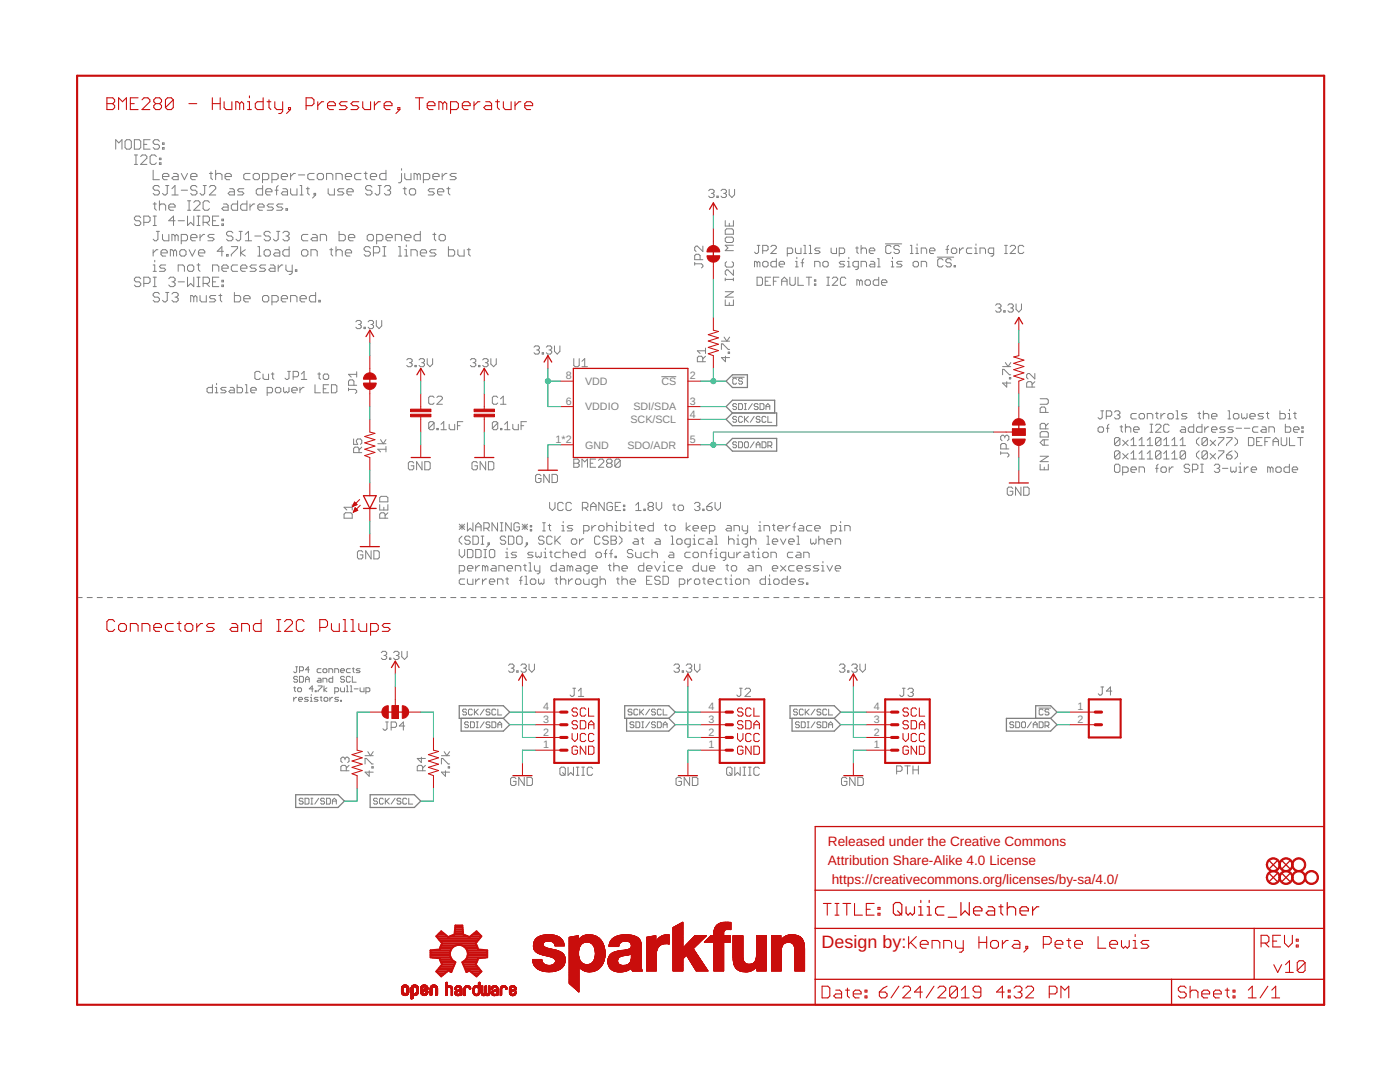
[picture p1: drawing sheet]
<svg xmlns="http://www.w3.org/2000/svg" width="279mm" height="216mm" viewBox="0 0 279 216" stroke-linecap="round" stroke-linejoin="round" font-family="sans-serif">
<defs><g id="words">
<text font-size="3.6" fill="#c90d0c" x="164" y="189.1">Design by:</text>
<g font-size="2.7" fill="#c90d0c">
<text x="165.2" y="168.7">Released under the Creative Commons</text>
<text x="165.2" y="172.6">Attribution Share-Alike 4.0 License</text>
<text x="166" y="176.4">https://creativecommons.org/licenses/by-sa/4.0/</text>
</g>
<g font-size="2.1" fill="#808080">
<text x="112.9" y="75.7">8</text>
<text x="116.8" y="76.8">VDD</text>
<text x="132" y="76.8">CS</text>
<text x="137.6" y="75.7">2</text>
<text x="112.9" y="80.8">6</text>
<text x="116.8" y="81.9">VDDIO</text>
<text x="126.4" y="81.9">SDI/SDA</text>
<text x="137.6" y="80.8">3</text>
<text x="137.6" y="83.3">4</text>
<text x="110.9" y="88.4">1*2</text>
<text x="116.8" y="89.5">GND</text>
<text x="125.2" y="89.5">SDO/ADR</text>
<text x="125.8" y="84.4">SCK/SCL</text>
<text x="137.6" y="88.4">5</text>
<text x="108.4" y="141.7">4</text>
<text x="141.4" y="141.7">4</text>
<text x="174.4" y="141.7">4</text>
<text x="215" y="141.7">1</text>
<text x="108.4" y="149.3">1</text>
<text x="108.4" y="146.8">2</text>
<text x="108.4" y="144.3">3</text>
<text x="141.4" y="149.3">1</text>
<text x="141.4" y="146.8">2</text>
<text x="141.4" y="144.3">3</text>
<text x="174.4" y="149.3">1</text>
<text x="174.4" y="146.8">2</text>
<text x="174.4" y="144.3">3</text>
<text x="215" y="144.3">2</text>
</g>
</g></defs>
<g fill="none" stroke="#808080" stroke-width=".2">
<path d="M23.1 29.8v-1.9l.6 .6 .6-.6v1.9M25.3 27.9h.6l.3 .3v1.2l-.3 .4h-.6l-.3-.4v-1.2zM26.8 27.9h1l.3 .3v1.2l-.3 .4h-1zM26.8 32.8h.7M26.8 30.9h.7M27.1 30.9v1.9M28.1 31.2l.3-.3h.6l.3 .3v.4l-1.2 1.2h1.2M28.7 28.8h.6M30 27.9h-1.3v1.9h1.3M30.6 34v1.9h1.2M31.2 31.2l-.3-.3h-.7l-.2 .3v1.3l.2 .3h.7l.3-.3M31.8 28.2l-.3-.3h-.6l-.3 .3v.3l.3 .3h.6l.3 .3v.3l-.3 .4h-.6l-.3-.4"/>
<path d="M31.8 37.3l-.3-.3h-.6l-.3 .3v.4l.3 .3h.6l.3 .3v.3l-.3 .3h-.6l-.3-.3M31.8 31.6h.3v.3h-.3zM31.8 32.5h.3v.3h-.3zM32.4 29.4h.3v.4h-.3zM32.4 28.5h.3v.3h-.3zM32.4 35.2h1.3v-.3l-.3-.3h-.7l-.3 .3v.6l.3 .4h.7M33.1 37h.6M33.4 37v1.6l-.3 .3h-.4l-.3-.3M34.3 38.9h1.3M34.3 37.7l.6-.7v1.9M34.6 34.6h.6l.4 .3v1h-1l-.3-.4 .3-.3h1M36.2 34.6l.6 1.3 .6-1.3"/>
<path d="M36.2 38h1.2M38.1 35.2h1.2v-.3l-.3-.3h-.6l-.3 .3v.6l.3 .4h.6M39.3 37.3l-.3-.3h-.6l-.3 .3v.4l.3 .3h.6l.3 .3v.3l-.3 .3h-.6l-.3-.3M40.6 37h.6M40.9 37v1.6l-.3 .3h-.4l-.3-.3M41.8 34.6h.6M41.8 37.3l.3-.3h.6l.4 .3v.4l-1.3 1.2h1.3M42.1 34.3v1.2l.3 .4M43 34.9l.3-.3h.7l.3 .3v1M43 34v1.9M44.9 35.2h1.3v-.3l-.4-.3h-.6l-.3 .3v.6l.3 .4h.6M45.8 37.7h.7l.3 .3v.9h-1l-.3-.3 .3-.3h1"/>
<path d="M48.7 37.7h-1l-.3 .3 .3 .3h.6l.4 .3-.4 .3h-.9M49.9 34.6h-.9l-.4 .3v.6l.4 .4h.9M50.5 34.9l.3-.3h.7l.3 .3v.6l-.3 .4h-.7l-.3-.4zM52.4 35.9h.9l.3-.4v-.6l-.3-.3h-.9v1.9M52.4 37v1.9h-.9l-.4-.3v-.6l.4-.3h.9M53 38.3h1.3v-.3l-.3-.3h-.7l-.3 .3v.6l.3 .3h.7M54.3 35.9h.9l.3-.4v-.6l-.3-.3h-.9v1.9M54.9 38h.6M55.5 37l-.3 .3v1.6M56.1 35.2h1.3v-.3l-.3-.3h-.6l-.4 .3v.6l.4 .4h.6M56.5 37.7h.6l.3 .3v.9h-.9l-.4-.3 .4-.3h.9M58 34.6v1.3"/>
<path d="M58 37.7v.9l.3 .3h1v-1.2M58.9 34.6h-.3l-.6 .6M59.6 34.9h1.2M59.9 37h.3v1.9M59.9 38.9h.6M61.1 37.7h.6M61.4 37.3v1.3l.3 .3M62.7 38.6h.3v.3h-.3zM62.7 34.6h-1l-.3 .3v.6l.3 .4h1M63 38.9l-.6 .6M63.3 34.9l.3-.3h.6l.4 .3v.6l-.4 .4h-.6l-.3-.4zM65.2 35.9v-1.3h.9l.3 .3v1"/>
<path d="M65.5 37.7v.9l.3 .3h.9v-1.2M67.1 35.9v-1.3h.9l.3 .3v1M68.6 37.7h-.9l-.3 .3 .3 .3h.6l.3 .3-.3 .3h-.9M68.9 35.2h1.3v-.3l-.4-.3h-.6l-.3 .3v.6l.3 .4h.6M69.2 38.3h1.3v-.3l-.3-.3h-.7l-.3 .3v.6l.3 .3h.7M72.1 34.6h-1l-.3 .3v.6l.3 .4h1M72.7 34.6h.6M73 34.3v1.2l.3 .4M73.9 35.2h1.3v-.3l-.4-.3h-.6l-.3 .3v.6l.3 .4h.6M74.2 37.3l-.3-.3h-.6l-.3 .3v.4l.3 .3h.6l.3 .3v.3l-.3 .3h-.6l-.3-.3M75.5 37h.6M75.8 37v1.6l-.3 .3h-.3l-.4-.3"/>
<path d="M76.7 37.3l.3-.3h.7l.3 .3v.4l-.3 .3M77 34v1.9h-.9l-.3-.4v-.6l.3-.3h.9M77.3 38h.4M77.7 38l.3 .3v.3l-.3 .3h-.7l-.3-.3M80.1 34.6v1.6l-.3 .3h-.3M80.1 33.7v.3M80.5 37.7h.6M80.8 34.6v.9l.3 .4h.9v-1.3M80.8 37.3v1.3l.3 .3M81.7 38l.3-.3h.6l.4 .3v.6l-.4 .3h-.6l-.3-.3zM83.3 34.9l-.3-.3h-.4v1.3M83.3 34.9v1"/>
<path d="M83.3 34.9l.3-.3 .3 .3v1M84.5 35.9h.9l.4-.4v-.6l-.4-.3h-.9v1.9M86.4 35.2h1.2v-.3l-.3-.3h-.6l-.3 .3v.6l.3 .4h.6M86.7 37.7h-1l-.3 .3 .3 .3h.7l.3 .3-.3 .3h-1M87.3 38.3h1.3v-.3l-.4-.3h-.6l-.3 .3v.6l.3 .3h.6M88.2 34.6v1.3M89.2 37.7h.6M89.2 34.6h-.3l-.7 .6M89.5 37.3v1.3l.3 .3M91.1 34.6h-1l-.3 .3 .3 .3h.6l.4 .3-.4 .4h-.9M141.4 38.1l.3-.3h.5l.3 .3v.2l-.3 .3M142 38.6h.2"/>
<path d="M142.2 38.6l.3 .3v.2l-.3 .3h-.5l-.3-.3M143.1 39.1h.2v.3h-.2zM143.9 38.1l.3-.3h.5l.3 .3v.2l-.3 .3M144.4 38.6h.3M144.7 38.6l.3 .3v.2l-.3 .3h-.5l-.3-.3M145.5 37.8v1.1l.6 .5 .5-.5v-1.1M28.1 55.6l-.3-.3h-.7l-.3 .3v.3l.3 .3h.7l.3 .4v.3l-.3 .3h-.7l-.3-.3M28.1 43.4l-.3-.3h-.7l-.3 .3v.3l.3 .3h.7l.3 .4v.3l-.3 .3h-.7l-.3-.3M28.7 56.6h.9l.4-.4v-.6l-.4-.3h-.9v1.9M28.7 44.4h.9l.4-.4v-.6l-.4-.3h-.9v1.9M30.6 55.3h.6M30.6 49.8v1.3"/>
<path d="M30.6 52.9h.3v1.2M30.6 40.7h.6M30.6 43.1h.6M30.6 45h.6M30.6 54.1h.6M30.6 57.2h.6M30.9 40.4v1.2l.3 .4M30.9 43.1v1.9M30.9 51.9v.4M30.9 55.3v1.9M31.2 46.2h.6M31.5 46.2v1.5l-.3 .3h-.3l-.3-.3"/>
<path d="M31.5 49.8h-.3l-.6 .7M31.8 58.7l-.3-.3h-.6l-.3 .3v.3l.3 .3h.6l.3 .3v.3l-.3 .3h-.6l-.3-.3M31.8 40.1v1.9M31.8 41l.3-.3h.6l.4 .3v1M32.1 50.5h1.3v-.4l-.3-.3h-.7l-.3 .3v.7l.3 .3h.7M32.4 46.8v.9l.3 .3h1v-1.2M33.1 52.9h-1l-.3 .3 .3 .3h.6l.4 .3-.4 .3h-.9M33.1 58.4h.6M33.4 58.4v1.5l-.3 .3h-.4l-.3-.3M33.7 55.6l.3-.3h.6l.3 .3v.3l-.3 .3M33.7 41.3h1.2v-.3l-.3-.3h-.6l-.3 .3v.6l.3 .4h.6M34.3 58.7l.3-.3h.6l.4 .3v.3l-.4 .3"/>
<path d="M34.3 56.2h.3M34.6 56.2l.3 .4v.3l-.3 .3h-.6l-.3-.3M34.6 50.1v1M34.6 50.1l-.3-.3h-.3v1.3M34.6 50.1l.3-.3 .3 .3v1M34.9 47.1l.3-.3 .4 .3v.9M34.9 47.1v.9M34.9 47.1l-.3-.3h-.3v1.2M34.9 59.3h.3M34.9 44h-1.2l.9-.9v1.9M35.2 59.3l.4 .3v.3l-.4 .3h-.6l-.3-.3M35.6 54.1v-1.2h.9l.3 .3v.9"/>
<path d="M35.6 44h1.2M35.6 56.2h1.2M36.2 48h.9l.3-.3v-.6l-.3-.3h-.9v1.9M36.2 49.8h.6l.3 .3v.7l-.3 .3h-.6l-.3-.3v-.7zM37.4 42h.7M37.4 40.1h.7M37.4 43.1v1.9l.7-.6 .6 .6v-1.9M37.4 55.3v1.9l.7-.6 .6 .6v-1.9M37.7 40.1v1.9M37.7 52.9h.7l.3 .3v.6l-.3 .3h-.7l-.3-.3v-.6zM37.7 49.8l.7 1.3 .6-1.3M38.1 47.4h1.2v-.3l-.3-.3h-.6l-.3 .3v.6l.3 .3h.6"/>
<path d="M38.7 59.3l-.3-.3h-.3v1.2M38.7 59.3l.3-.3 .3 .3v.9M38.7 40.4l.3-.3h.6l.3 .3v.3l-1.2 1.3h1.2M38.7 59.3v.9M39.3 55.3h.6M39.3 43.1h.6M39.3 45h.6M39.3 52.9h.6M39.3 57.2h.6M39.6 50.5h1.3v-.4l-.3-.3h-.7l-.3 .3v.7l.3 .3h.7M39.6 43.1v1.9M39.6 52.6v1.2l.3 .3"/>
<path d="M39.6 55.3v1.9M39.9 46.8v1.2M39.9 59v.9l.3 .3h1v-1.2M40.5 56.6h1l.3-.4v-.6l-.3-.3h-1v1.9M40.5 44.4h1l.3-.4v-.6l-.3-.3h-1v1.9M40.9 46.8h-.3l-.7 .6M41.2 44.4l.6 .6M41.2 56.6l.6 .6M41.8 40.4l-.3-.3h-.6l-.4 .3v1.2l.4 .4h.6l.3-.4M42.4 44h.6M42.4 54.1v-1.2h.9l.4 .3v.9M42.4 56.2h.6"/>
<path d="M42.7 46.8h-.9l-.3 .3 .3 .3h.6l.3 .3-.3 .3h-.9M43.1 59h-1l-.3 .3 .3 .3h.6l.4 .3-.4 .3h-.9M43.7 55.3h-1.3v1.9h1.3M43.7 43.1h-1.3v1.9h1.3M43.7 59h.6M44 58.7v1.2l.3 .3M44.3 43.7h.3v.3h-.3zM44.3 44.7h.3v.3h-.3zM44.3 53.5h1.2v-.3l-.3-.3h-.6l-.3 .3v.6l.3 .3h.6M44.3 55.9h.3v.3h-.3zM44.3 56.9h.3v.3h-.3zM44.6 50.1h-1.3l1-.9v1.9"/>
<path d="M44.6 40.7h.6l.3 .3v1h-.9l-.3-.4 .3-.3h.9M45.2 50.8h.3v.3h-.3zM46.2 49.2h1.2v.3l-1.2 1.3v.3M46.5 46.5l-.3-.3h-.7l-.3 .3v.3l.3 .3h.7l.3 .3v.3l-.3 .3h-.7l-.3-.3M46.8 58.4v1.8h.9l.3-.3v-.6l-.3-.3h-.9M47.4 40.1v1.9h-.9l-.3-.4v-.6l.3-.3h.9M47.4 52.9h-.9l-.3 .3v.6l.3 .3h.9M47.7 46.2h.6M48 53.5h1.3v-.3l-.3-.3h-.7l-.3 .3v.6l.3 .3h.7M48 46.2v1.5l-.3 .3h-.3l-.3-.3M48 49.2v1.9M48.6 59.6h1.3v-.3l-.3-.3h-.6l-.4 .3v.6l.4 .3h.6"/>
<path d="M49 48h1.2M49 46.8l.6-.6v1.8M49 49.8l-1 .7 1 .6M49.3 40.1v1.9h-1l-.3-.4v-.6l.3-.3h1M49.9 40.7v1.3M50.8 40.7h-.3l-.6 .6M50.8 47.1h1.3M51.2 52.9h-1l-.3 .3 .3 .3h.6l.4 .3-.4 .3h-.9M51.5 41.3h1.2v-.3l-.3-.3h-.6l-.3 .3v.6l.3 .4h.6M51.5 49.2h.3v1.9M51.5 51.1h.6M52.7 59h.6l.3 .3v.6l-.3 .3h-.6l-.3-.3v-.6z"/>
<path d="M53 49.8h.6l.4 .3v.7l-.4 .3h-.6l-.3-.3v-.7zM53 52.9h-.9l-.3 .3 .3 .3h.6l.3 .3-.3 .3h-.9M54 46.5l-.4-.3h-.6l-.3 .3v.3l.3 .3h.6l.4 .3v.3l-.4 .3h-.6l-.3-.3M54 52.9h.6l.3 .3v.9h-.9l-.4-.3 .4-.3h.9M54.6 40.7h-1l-.3 .3 .3 .3h.7l.3 .3-.3 .4h-1M54.9 49.8h.6l.3 .3v1h-.9l-.3-.3 .3-.3h.9M55.2 46.2h.6M55.5 46.2v1.5l-.3 .3h-.3l-.3-.3M55.5 52.9v1.2M56.1 59.6h1.3v-.3l-.3-.3h-.6l-.4 .3v.6l.4 .3h.6M56.5 40.7h-1l-.3 .3 .3 .3h.6l.4 .3-.4 .4h-.9M56.5 46.5l.3-.3h.6l.3 .3v.3l-.3 .3"/>
<path d="M56.5 52.9h-.4l-.6 .6M57.1 41.6h.3v.4h-.3zM57.1 52.9v.9l.3 .3h.9M57.1 47.1h.3M57.4 47.1l.3 .3v.3l-.3 .3h-.6l-.3-.3M57.7 49.2v1.9h-.9l-.3-.3v-.7l.3-.3h.9M58.3 52.9v1.5l-.3 .4h-.3M58.9 53.8h.3v.3h-.3zM59.9 59.6h1.2v-.3l-.3-.3h-.6l-.3 .3v.6l.3 .3h.6M60.5 49.8h.6l.3 .3v.7l-.3 .3h-.6l-.3-.3v-.7zM61.4 46.8h-.9l-.3 .3v.6l.3 .3h.9M62.1 51.1v-1.3h.9l.3 .3v1"/>
<path d="M62.4 46.8h.6l.3 .3v.9h-.9l-.3-.3 .3-.3h.9M63 58.4v1.8h-.9l-.4-.3v-.6l.4-.3h.9M63.6 59.9h.3v.3h-.3zM63.9 48v-1.2h1l.3 .3v.9M65.8 49.8h.6M66.1 49.5v1.3l.3 .3M67.1 49.2v1.9M67.1 50.1l.3-.3h.6l.3 .3v1M67.7 46.2v1.8h.9l.3-.3v-.6l-.3-.3h-.9M68.9 50.5h1.3v-.4l-.4-.3h-.6l-.3 .3v.7l.3 .3h.6M69.5 47.4h1.3v-.3l-.3-.3h-.7l-.3 .3v.6l.3 .3h.7M73.3 47.1l.3-.3h.6l.3 .3v.6l-.3 .3h-.6l-.3-.3z"/>
<path d="M73.9 49.5l-.3-.3h-.6l-.3 .3v.3l.3 .3h.6l.3 .4v.3l-.3 .3h-.6l-.3-.3M74.5 50.5h1l.3-.4v-.6l-.3-.3h-1v1.9M75.2 48h.9l.3-.3v-.6l-.3-.3h-.9v1.9M76.4 51.1h.6M76.4 49.2h.6M76.7 49.2v1.9M77 47.4h1.3v-.3l-.3-.3h-.7l-.3 .3v.6l.3 .3h.7M78.9 48v-1.2h.9l.4 .3v.9M79.5 51.1h.6M79.5 49.2h.3v1.9M80.8 47.4h1.2v-.3l-.3-.3h-.6l-.3 .3v.6l.3 .3h.6M80.8 49.8h.3v1.3"/>
<path d="M80.8 51.1h.6M81.1 48.9v.3M82 51.1v-1.3h1l.3 .3v1M83.9 46.2v1.8h-.9l-.4-.3v-.6l.4-.3h.9M83.9 50.5h1.2v-.4l-.3-.3h-.6l-.3 .3v.7l.3 .3h.6M86.4 46.8h.6M86.7 46.5v1.2l.3 .3M87 49.8h-.9l-.4 .3 .4 .4h.6l.3 .3-.3 .3h-1M87.9 46.8h.7l.3 .3v.6l-.3 .3h-.7l-.3-.3v-.6zM89.5 49.2v1.9h.9l.3-.3v-.7l-.3-.3h-.9M91.4 49.8v1l.3 .3h.9v-1.3M93.2 49.8h.7"/>
<path d="M93.6 49.5v1.3l.3 .3M138.6 52.6h1.4l.3 .3v.3l-.3 .3M138.6 52.4v.5M139.7 51.8v-.8l-.3-.3h-.5l-.3 .3v.8h1.7M140.3 49.1v1.1l-1.1-1.1h-.3l-.3 .3v.5l.3 .3M144.7 58.2h1.7l-1.7 1.1h1.7M144.7 44v1.1h1.7v-1.1M144.7 47.6l.3-.3h1.1l.3 .3v.5l-.3 .3h-1.1l-.3-.3zM144.7 55.5v.5M144.7 59.8v1.1h1.7v-1.1M144.7 55.8h1.7M145 45.7h1.1l.3 .2v.8h-1.7v-.8z"/>
<path d="M145 52.2l-.3 .3v.5l.3 .3h1.1l.3-.3v-.5l-.3-.3M145.5 44.6v.5M146.4 48.9h-1.7l.6 .6-.6 .5h1.7M146.4 53.8v1.1l-1.1-1.1h-.3l-.3 .3v.6l.3 .2M146.4 55.5v.5M151.1 55.3h.8l.3 .3v1.1l-.3 .2h-.8zM151.1 49h.6M151.1 52.4l-.2-.2h-.3v1.1M151.1 52.4v.9M151.1 52.4l.3-.2 .3 .2v.9M151.4 49v1.3l-.3 .3h-.2l-.3-.3M152.2 50h.8l.3-.2v-.6l-.3-.2h-.8v1.6"/>
<path d="M152.5 52.2h.5l.3 .2v.6l-.3 .3h-.5l-.3-.3v-.6zM152.7 56.1h.6M153.8 55.3h-1.1v1.6h1.1M153.8 49.2l.3-.2h.6l.2 .2v.3l-1.1 1.1h1.1M154.3 56.1h.6M154.9 51.6v1.7h-.8l-.3-.3v-.6l.3-.2h.8M155.4 55.3h-1.1v1.6M155.5 52.7h1.1v-.3l-.3-.2h-.5l-.3 .2v.6l.3 .3h.5M156 56.1h1.1M156 56.9v-1.1l.5-.5 .6 .5v1.1M157.1 50.6h.8l.3-.3v-.5l-.3-.3h-.8v1.6M157.6 55.3v1.4l.3 .2h.5l.3-.2v-1.4"/>
<path d="M158.7 49.5v.8l.3 .3h.9v-1.1M158.7 52.2h.3v1.1M158.7 53.3h.6M159 51.4v.2M159.3 55.3v1.6h1.1M159.9 52.4h.5M160.4 50.6h.5M160.4 49h.3v1.6M160.4 51.6l-.3 .3v1.4M160.9 55.3h1.1M161.4 55.3v1.6M161.5 50.6h.5"/>
<path d="M161.5 49h.3v1.6M162.5 56.7h.3v.2h-.3zM162.5 55.8h.3v.3h-.3zM162.6 53.3v-1.1h.8l.3 .2v.9M163.7 49.5h-.8l-.3 .3 .3 .2h.5l.3 .3-.3 .3h-.8M164.5 52.2h.5l.3 .2v.6l-.3 .3h-.5l-.3-.3v-.6zM165 56.9h.5M165 55.3h.5M165.3 55.3v1.6M165.9 49.5v.8l.2 .3h.8v-1.1M166.1 55.6l.2-.3h.6l.3 .3v.2l-1.1 1.1h1.1M167.5 50.6h.8l.3-.3v-.5l-.3-.3h-.8v1.6"/>
<path d="M168.6 52.2h-.8l-.3 .2 .3 .3h.5l.3 .3-.3 .3h-.8M168.8 55.6l-.3-.3h-.5l-.3 .3v1.1l.3 .2h.5l.3-.2M169.1 52.2h.3v1.1M169.1 53.3h.6M169.4 51.4v.2M170.8 49.5h.5M171 49.2v1.1l.3 .3M171.3 53.3h-.8l-.3-.3v-.6l.3-.2h.8v1.3l-.3 .3h-.2M171.5 56.1l-.2-.3h-.3v1.1M171.5 56.1v.8M171.5 56.1l.3-.3 .3 .3v.8M171.9 49.8l.2-.3h.6l.2 .3v.8"/>
<path d="M171.9 49v1.6M171.9 53.3v-1.1h.8l.2 .2v.9M172.6 56.1l.3-.3h.5l.3 .3v.6l-.3 .2h-.5l-.3-.2zM173.5 50h1.1v-.2l-.3-.3h-.5l-.3 .3v.5l.3 .3h.5M173.8 52.2h.5l.3 .2v.9h-.8l-.3-.3 .3-.3h.8M175.1 53.3h.6M175.1 51.6h.3v1.7M175.4 55.3v1.6h-.9l-.2-.2v-.6l.2-.3h.9M175.9 56.4h1.1v-.3l-.3-.3h-.5l-.3 .3v.6l.3 .2h.5M176.7 48.7h3.3M177.8 49.2l-.2-.2h-.6l-.2 .2v1.1l.2 .3h.6l.2-.3M177.9 52.2h.2v1.1"/>
<path d="M177.9 53.3h.5M178.1 51.4v.2M179.5 49.2l-.3-.2h-.5l-.3 .2v.3l.3 .3h.5l.3 .2v.3l-.3 .3h-.5l-.3-.3M180 52.2h-.8l-.3 .2 .3 .3h.6l.2 .3-.2 .3h-.9M181.7 50.6h.5M181.7 49h.2v1.6M182.5 52.2h.5l.3 .2v.6l-.3 .3h-.5l-.3-.3v-.6zM182.8 50.6h.5M182.8 49.5h.2v1.1M183 48.7v.3M183.9 50.6v-1.1h.8l.2 .3v.8M183.9 53.3v-1.1h.8l.2 .2v.9"/>
<path d="M185.5 50h1.1v-.2l-.3-.3h-.5l-.3 .3v.5l.3 .3h.5M187 51.3h3.3M188.2 51.9l-.3-.3h-.5l-.3 .3v1.1l.3 .3h.5l.3-.3M188.8 49.8h.5M189.3 49l-.3 .2v1.4M189.8 51.9l-.2-.3h-.6l-.2 .3v.3l.2 .2h.6l.2 .3v.3l-.2 .3h-.6l-.2-.3M190.1 49.5h.6l.2 .3v.5l-.2 .3h-.6l-.2-.3v-.5zM190.4 53h.3v.3h-.3zM191.5 49.5v1.1M192.3 49.5h-.3l-.5 .5M194 49.5h-.9l-.2 .3v.5l.2 .3h.9M194.5 50.6h.6"/>
<path d="M194.5 49.5h.3v1.1M194.8 48.7v.3M195.6 50.6v-1.1h.8l.3 .3v.8M198.3 50.6h-.8l-.3-.3v-.5l.3-.3h.8v1.3l-.3 .3h-.2M200.5 50.6h.5M200.5 49h.5M200.8 49v1.6M201.6 49.2l.3-.2h.5l.3 .2v.3l-1.1 1.1h1.1M204.3 49.2l-.3-.2h-.5l-.3 .2v1.1l.3 .3h.5l.3-.3M42.4 76.8v1.6h-.8l-.3-.3v-.5l.3-.3h.8M42.9 78.4h.6M42.9 77.3h.3v1.1"/>
<path d="M43.2 76.5v.3M45.1 77.3h-.8l-.3 .3 .3 .3h.6l.2 .2-.2 .3h-.9M46 77.3h.5l.3 .3v.8h-.8l-.3-.3 .3-.2h.8M47.3 76.8v1.6h.8l.3-.3v-.5l-.3-.3h-.8M49 78.4h.5M49 76.8h.2v1.6M50 77.9h1.1v-.3l-.2-.3h-.6l-.3 .3v.5l.3 .3h.6M51.9 74.4l-.2-.3h-.6l-.2 .3v1.1l.2 .2h.6l.2-.2M52.5 74.6v.9l.3 .2h.8v-1.1M53.3 78.4h.8l.3-.3v-.5l-.3-.3h-.8v1.6M54.1 74.6h.6M54.3 60.2h.9l.3-.3v-.6l-.3-.3h-.9v1.9"/>
<path d="M54.4 74.4v1.1l.3 .2M54.9 77.6l.3-.3h.6l.2 .3v.5l-.2 .3h-.6l-.3-.3zM56.6 77.3v.8l.3 .3 .2-.3 .3 .3 .3-.3v-.8M57.4 74.1h.6M57.7 74.1v1.4l-.3 .2h-.3l-.2-.2M58 60.2v-1.2h.9l.4 .3v.9M58.2 77.9h1.1v-.3l-.2-.3h-.6l-.3 .3v.5l.3 .3h.6M58.5 75.2h.8l.3-.3v-.5l-.3-.3h-.8v1.6M59.9 77.3v1.1M60.1 75.7h1.1M60.1 74.6l.6-.5v1.6M60.7 77.3h-.3l-.5 .6"/>
<path d="M62.9 76.8v1.6h1M63.4 74.6h.6M63.7 74.4v1.1l.3 .2M64.5 77.6h.5M64.8 74.6h.5l.3 .3v.6l-.3 .2h-.5l-.3-.2v-.6zM65.6 76.8h-1.1v1.6h1.1M66.1 76.8h.9l.2 .2v1.1l-.2 .3h-.9zM69.6 77.4v.6M69.6 77.7h1.3l.3 .3v.3l-.3 .2M70.6 76.9v-.8l-.2-.3h-.6l-.2 .3v.8h1.6M71 64.2l.3-.3h.5l.3 .3v.3l-.3 .2M71.2 74.2v1"/>
<path d="M71.2 74.7h-1.6l.5 .5M71.6 64.7h.2M71.8 64.7l.3 .3v.3l-.3 .3h-.5l-.3-.3M72.6 65.3h.3v.3h-.3zM73.5 64.2l.2-.3h.6l.2 .3v.3l-.2 .2M74 64.7h.3M74.3 64.7l.2 .3v.3l-.2 .3h-.6l-.2-.3M75.1 63.9v1.1l.5 .6 .6-.6v-1.1M81.2 71.8l.2-.2h.6l.3 .2v.3l-.3 .3M81.7 72.4h.3M82 72.4l.3 .2v.3l-.3 .3h-.6l-.2-.3M82.8 72.9h.3v.3h-.3z"/>
<path d="M83.6 71.8l.3-.2h.5l.3 .2v.3l-.3 .3M84.2 72.4h.2M84.4 72.4l.3 .2v.3l-.3 .3h-.5l-.3-.3M85.3 71.6v1l.5 .6 .5-.6v-1M86.6 79.3l-.2-.2h-.6l-.2 .2v1.1l.2 .3h.6l.2-.3M87.2 79.3l.3-.2h.5l.3 .2v.3l-1.1 1.1h1.1M93.9 71.8l.2-.2h.6l.3 .2v.3l-.3 .3M94.4 72.4h.3M94.7 72.4l.3 .2v.3l-.3 .3h-.6l-.2-.3M95.5 72.9h.3v.3h-.3zM96.3 71.8l.3-.2h.5l.3 .2v.3l-.3 .3M96.9 72.4h.2"/>
<path d="M97.1 72.4l.3 .2v.3l-.3 .3h-.5l-.3-.3M98 71.6v1l.5 .6 .5-.6v-1M99.3 79.3l-.2-.2h-.6l-.2 .2v1.1l.2 .3h.6l.2-.3M99.9 79.6l.5-.5v1.6M106.6 69.3l.2-.3h.6l.3 .3v.3l-.3 .2M107.1 69.8h.3M107.4 69.8l.3 .3v.3l-.3 .3h-.6l-.2-.3M108.2 70.4h.3v.3h-.3zM109 69.3l.3-.3h.5l.3 .3v.3l-.3 .2M109.6 69.8h.2M109.8 69.8l.3 .3v.3l-.3 .3h-.5l-.3-.3M110.7 69v1.1l.5 .6 .5-.6v-1.1"/>
<path d="M114.5 71.6v1.3l.3 .3h.5l.3-.3v-1.3M116.1 73.2h1.1M116.1 72.1l.6-.5v1.6M132 75.2h3M140.3 72.2v-.8l-.3-.3h-.6l-.2 .3v.8h1.6M140.8 71.1l-.5 .5M140.8 70h-1.6l.5 .5M140.8 69.4v1.1M144 69.7v-1.1h.3l1 1.1h.3M144 68.1h1.6M144.5 67.3l.6 .8 .5-.8M144.8 71.1v1.1l-.8-.8h1.6"/>
<path d="M145.3 70.3h.3v.2h-.3zM145.5 60.4v.5M146.2 75.3h2.3M147 75.7l-.2-.2h-.4l-.2 .2v.7l.2 .2h.4l.2-.2M148.2 75.7l-.2-.2h-.4l-.2 .4 .2 .2h.4l.2 .3-.2 .2h-.4l-.2-.2M198.7 60.9l.3-.3h.5l.3 .3v.3l-.3 .2M199.2 61.4h.3M199.5 61.4l.3 .3v.3l-.3 .3h-.5l-.3-.3M200.1 74.8v-1.1h.3l1 1.1h.3M200.1 73.2h1.6M200.3 62h.3v.3h-.3zM200.6 72.3l.6 .9 .5-.9"/>
<path d="M200.9 76.2v1l-.8-.8h1.6M201.1 60.9l.3-.3h.6l.2 .3v.3l-.2 .2M201.4 75.3h.3v.3h-.3zM201.7 61.4h.3M202 61.4l.2 .3v.3l-.2 .3h-.6l-.3-.3M202.8 60.6v1.1l.5 .6 .6-.6v-1.1M206 77.2v-.8l-.3-.2h-.5l-.3 .2v.8h1.6M206.5 74.5v1.1l-1.1-1.1h-.2l-.3 .3v.5l.3 .3M206.5 76.2l-.5 .5M207.6 79.6h1.3l.3 .2v.6l-.3 .3h-1.3M70.6 87.6v1.1h.8l-.3-.6v-.2l.3-.3h.5l.3 .3v.5l-.3 .3M71.6 90.3v-.8l-.2-.3h-.6l-.2 .3v.8h1.6"/>
<path d="M72.2 89.2l-.6 .6M75.4 88.5h1.6M75.9 87.7l.6 .8 .5-.8M76.1 99h1l.3 .3v.8h-1.6v-.8zM77 89.1v1.1M77 89.6h-1.6l.5 .6M82.6 92.4l-.3-.3h-.5l-.3 .3v1.1l.3 .2h.5l.3-.2v-.6h-.6M84.2 92.1v1.6l-1.1-1.6v1.6M84.8 92.1h.8l.3 .3v1.1l-.3 .2h-.8zM86.6 84.4l-.2-.3h-.6l-.2 .3v1.1M86.6 84.4v1.1l-.2 .2h-.6l-.2-.2M86.6 84.4l-1 1.1"/>
<path d="M87.2 85.5h.3v.2h-.3zM88 84.7l.6-.6v1.6M88 85.7h1.1M89.6 84.7v.8l.3 .2h.8v-1M91.3 84.9h.5M92.4 84.1h-1.1v1.6M95.3 92.4l-.3-.3h-.5l-.3 .3v1.1l.3 .2h.5l.3-.2v-.6h-.6M96.9 92.1v1.6l-1.1-1.6v1.6M97.5 92.1h.8l.3 .3v1.1l-.3 .2h-.8zM99.3 84.4l-.2-.3h-.6l-.2 .3v1.1M99.3 84.4v1.1l-.2 .2h-.6l-.2-.2M99.3 84.4l-1 1.1"/>
<path d="M99.9 85.5h.3v.2h-.3zM99.9 80.7h1.1M100.7 85.7h1.1M100.7 84.7l.6-.6v1.6M102.3 84.7v.8l.3 .2h.8v-1M104 84.9h.5M105.1 84.1h-1.1v1.6M108 94.9l-.3-.2h-.5l-.3 .2v1.1l.3 .3h.5l.3-.3v-.5h-.6M109.6 94.7v1.6l-1.1-1.6v1.6M110.2 94.7h.8l.3 .2v1.1l-.3 .3h-.8zM114.5 91.6h.8l.3 .3v.3l-.3 .2 .3 .3v.3l-.3 .2h-.8zM114.5 92.4h.8"/>
<path d="M116.1 93.2v-1.6l.6 .6 .5-.6v1.6M117.8 92.4h.5M118.9 91.6h-1.1v1.6h1.1M119.4 91.9l.3-.3h.5l.3 .3v.3l-1.1 1h1.1M121.3 92.4l-.2-.2v-.3l.2-.3h.6l.3 .3v.3l-.3 .2M121.3 92.4l-.2 .3v.3l.2 .2h.6l.3-.2v-.3l-.3-.3M121.3 92.4h.6M123.8 91.9l-.3-.3h-.5l-.3 .3v1.1M123.8 91.9v1.1l-.3 .2h-.5l-.3-.2M123.8 91.9l-1.1 1.1M147 83.3l-.2-.2h-.4l-.2 .4 .2 .2h.4l.2 .4-.2 .2h-.4l-.2-.2M147 80.8l-.2-.3h-.4l-.2 .4 .2 .2h.4l.2 .4-.2 .2h-.4l-.2-.2"/>
<path d="M147 88.4l-.2-.2h-.4l-.2 .4 .2 .2h.4l.2 .3-.2 .2h-.4l-.2-.2M147.4 80.5h.6l.2 .3v.7l-.2 .2h-.6zM147.4 88.2h.6l.2 .2v.7l-.2 .2h-.6zM148.2 83.3l-.2-.2h-.4l-.2 .2v.8l.2 .2h.4l.2-.2M148.6 83.1v1.2M148.6 80.5h.3M148.6 81.7h.3M148.8 88.2h.4l.2 .2v.7l-.2 .2h-.4l-.2-.2v-.7zM148.8 83.7l.6 .6M148.8 80.5v1.2M149.4 83.1l-.8 .8M150.1 80.5l-.7 1.2"/>
<path d="M150.5 83.1l-.8 1.2M150.5 88.2l-.8 1.1M150.9 89.3v-.7l.4-.4 .4 .4v.7M150.9 88.8h.8M151.3 80.8l-.2-.3h-.4l-.2 .4 .2 .2h.4l.2 .4-.2 .2h-.4l-.2-.2M151.7 80.5h.6l.2 .3v.7l-.2 .2h-.6zM151.7 83.3l-.2-.2h-.4l-.2 .2 .2 .4h.4l.2 .2-.2 .4h-.4l-.2-.2M152.1 88.2h.6l.2 .2v.7l-.2 .2h-.6zM152.9 83.3l-.2-.2h-.4l-.2 .2v.8l.2 .2h.4l.2-.2M152.9 81.1h.7M152.9 81.7v-.8l.3-.4 .4 .4v.8M153.2 83.1v1.2h.8"/>
<path d="M153.2 88.9h.6l.2-.1v-.4l-.2-.2h-.6v1.1M153.6 88.9l.4 .4M199.7 90.4h1.4l.2 .3v.3l-.2 .2M199.7 90.1v.6M200.5 87.1l-.2-.3h-.3l-.3 .3v.6l.3 .2M200.5 87.1l.3-.3h.3l.2 .3v.6l-.2 .2M200.5 87.1v.3M200.8 89.6v-.8l-.3-.3h-.5l-.3 .3v.8h1.6M202.1 97.5l-.3-.3h-.5l-.3 .3v1.1l.3 .2h.5l.3-.2v-.6h-.5M203.8 97.2v1.6l-1.1-1.6v1.6M204.3 97.2h.8l.3 .3v1.1l-.3 .2h-.8zM207.6 92.7v1h1.6v-1"/>
<path d="M207.6 91h1.6l-1.6 1.1h1.6M207.6 86.4l.3-.3h1l.3 .3v.8h-1.6zM208.4 87.8v1M208.4 93.2v.5M208.7 82.3v-.8l-.3-.3h-.5l-.3 .3v.8h1.6M208.7 85.6v-.8l-.3-.3h-.5l-.3 .3v.8h1.6M209.2 87.8h-1.1l-.5 .5 .5 .5h1.1M209.2 84.5l-.5 .5M219.1 85.4l.3-.2h.6l.2 .2v.6l-.2 .3h-.6l-.3-.3zM219.7 82h.5M220 82v1.3l-.3 .3h-.3l-.3-.3M220.8 83.1h.8l.3-.3v-.6l-.3-.2h-.8v1.6"/>
<path d="M220.8 85.4h.5M221.3 84.6l-.3 .3v1.4M222.4 82.2l.3-.2h.5l.3 .2v.3l-.3 .3M222.4 92.9l.3-.3h.5l.3 .3v1.1l-.3 .3h-.5l-.3-.3zM223 82.8h.2M223.2 82.8l.3 .3v.2l-.3 .3h-.5l-.3-.3M223.5 87.6v1.1l-.3 .2h-.5l-.3-.2M223.5 90.2v1.1l-.3 .3h-.5l-.3-.3M223.5 87.6l-.3-.3h-.5l-.3 .3v1.1M223.5 90.2l-.3-.2h-.5l-.3 .2v1.1M223.5 87.6l-1.1 1.1M223.5 90.2l-1.1 1.1"/>
<path d="M223.5 85.2h.5M223.8 84.9v1.1l.2 .3M224 87.8l1.1 1.1M224 90.5l1.1 1.1M224 94.3h.9l.2-.3v-.5l-.2-.3h-.9v1.6M224.6 85.4l.3-.2h.5l.3 .2v.9M224.6 84.6v1.7M225.1 87.8l-1.1 1.1M225.1 90.5l-1.1 1.1M225.7 93.7h1.1v-.2l-.3-.3h-.5l-.3 .3v.5l.3 .3h.5M225.7 87.8l.5-.5v1.6M225.7 90.5l.5-.5v1.6"/>
<path d="M225.7 88.9h1.1M225.7 91.6h1.1M226.2 85.7h1.1v-.3l-.2-.2h-.6l-.3 .2v.6l.3 .3h.6M226.8 82.5h-.8l-.3 .3v.5l.3 .3h.8M227.3 94.3v-1.1h.8l.3 .3v.8M227.3 88.9h1.1M227.3 87.8l.6-.5v1.6M227.3 90.5l.6-.5v1.6M227.3 91.6h1.1M227.6 82.5h.5l.3 .3v.5l-.3 .3h-.5l-.3-.3v-.5zM229 83.6v-1.1h.8l.3 .3v.8M229 88.9h1.1"/>
<path d="M229 87.8l.5-.5v1.6M229 90.5l.5-.5v1.6M229 91.6h1.1M229.5 86.3h.6M229.5 84.6h.6M229.8 84.6v1.7M230.6 82.5h.5M230.6 84.9l.3-.3h.5l.3 .3v.3l-1.1 1.1h1.1M230.6 93.5h.5M230.9 82.2v1.1l.2 .3M231.1 92.6l-.2 .3v1.4M231.7 82.5v1.1"/>
<path d="M231.7 87.6v1.1l-.3 .2h-.5l-.3-.2M231.7 90.2v1.1l-.3 .3h-.5l-.3-.3M231.7 87.6l-.3-.3h-.5l-.3 .3v1.1M231.7 90.2l-.3-.2h-.5l-.3 .2v1.1M231.7 87.6l-1.1 1.1M231.7 90.2l-1.1 1.1M232 93.2h.5l.3 .3v.5l-.3 .3h-.5l-.3-.3v-.5zM232.2 88.9h1.1M232.2 87.8l.6-.5v1.6M232.2 90.5l.6-.5v1.6M232.2 91.6h1.1M232.5 82.5h-.3l-.5 .6"/>
<path d="M233.3 82.5h.6l.2 .3v.5l-.2 .3h-.6l-.2-.3v-.5zM233.3 84.9l-.3-.3h-.5l-.3 .3v1.1l.3 .3h.5l.3-.3M233.3 93.2v1.1M233.9 88.9h1.1M233.9 87.8l.5-.5v1.6M233.9 90.5l.5-.5v1.6M233.9 91.6h1.1M234.1 93.2h-.2l-.6 .5M234.7 83.6h.5M234.7 82h.3v1.6M235.5 88.9h1.1M235.5 87.8l.6-.5v1.6"/>
<path d="M235.8 85.2h.5l.3 .2v.9h-.8l-.3-.3 .3-.3h.8M236.6 90.2v1.1l-.3 .3h-.5l-.3-.3M236.6 90.2l-.3-.2h-.5l-.3 .2v1.1M236.6 90.2l-1.1 1.1M236.9 82.5h-.8l-.3 .3 .3 .3h.5l.3 .2-.3 .3h-.8M237.4 92.9l-.2-.3h-.6l-.3 .3v.3l.3 .3h.6l.2 .2v.3l-.2 .3h-.6l-.3-.3M238 93.7h.8l.3-.2v-.6l-.3-.3h-.8v1.7M238.2 84.6v1.7h-.8l-.2-.3v-.6l.2-.2h.8M239.1 82.5h.5M239.3 82.2v1.1l.3 .3M239.3 87.3l-.5 .5v.6l.5 .5M239.3 90l-.5 .5v.6l.5 .5"/>
<path d="M239.6 92.6h.6M239.6 94.3h.6M239.9 84.6v1.7h-.8l-.3-.3v-.6l.3-.2h.8M239.9 92.6v1.7M240.2 82.8l.2-.3h.6l.2 .3v.8M240.2 82v1.6M240.4 85.2v1.1M241 87.6l-.3-.3h-.5l-.3 .3v1.1M241 90.2l-.3-.2h-.5l-.3 .2v1.1M241 87.6v1.1l-.3 .2h-.5l-.3-.2M241 90.2v1.1l-.3 .3h-.5l-.3-.3M241 87.6l-1.1 1.1"/>
<path d="M241 90.2l-1.1 1.1M241.2 85.2h-.2l-.6 .5M241.5 87.8l1.1 1.1M241.5 90.5l1.1 1.1M241.8 83.1h1.1v-.3l-.3-.3h-.5l-.3 .3v.5l.3 .3h.5M241.8 85.7h1.1v-.3l-.3-.2h-.5l-.3 .2v.6l.3 .3h.5M242.3 92.9l.3-.3h.5l.3 .3v.3l-.3 .3M242.6 87.8l-1.1 1.1M242.6 90.5l-1.1 1.1M242.9 93.5h.2M243.1 93.5l.3 .2v.3l-.3 .3h-.5l-.3-.3M243.2 87.3h1v.3l-1 1.1v.2"/>
<path d="M243.2 90h1v.2l-1 1.1v.3M244 93.5h1M244.5 85.2h-.8l-.3 .2 .3 .3h.5l.3 .3-.3 .3h-.8M244.8 87.3h1.1v.3l-1.1 1.1v.2M244.8 90.8h.8l.3 .3v.2l-.3 .3h-.5l-.3-.3zM245.1 83.6h.5M245.1 82h.2v1.6M245.6 93.2v.8l.3 .3 .2-.3 .3 .3 .3-.3v-.8M245.9 90l-.6 .2-.5 .6M246.1 82.8l.3-.3h.6l.2 .3v.5l-.2 .3h-.6l-.3-.3zM246.1 85.2h-.8l-.2 .2 .2 .3h.6l.2 .3-.2 .3h-.8M246.4 87.3l.6 .5v.6l-.6 .5"/>
<path d="M246.4 90l.6 .5v.6l-.6 .5M246.7 85.4h1.1M247.2 94.3h.6M247.2 93.2h.3v1.1M247.5 92.4v.2M247.8 82.5v.8l.3 .3 .2-.3 .3 .3 .3-.3v-.8M248.3 85.4h1.1M248.3 93.2v1.1M249.2 87.3h.8l.2 .3v1.1l-.2 .2h-.8zM249.2 93.2h-.3l-.6 .5M249.4 83.1h1.1v-.3l-.3-.3h-.5l-.3 .3v.5l.3 .3h.5M249.7 93.7h1.1v-.2l-.3-.3h-.5l-.3 .3v.5l.3 .3h.5"/>
<path d="M250.8 88.1h.5M251.1 85.2h-.8l-.3 .2v.6l.3 .3h.8M251.9 85.2h.5l.3 .2v.9h-.8l-.3-.3 .3-.3h.8M251.9 87.3h-1.1v1.6h1.1M252.2 82.5h-.9l-.2 .3 .2 .3h.6l.3 .2-.3 .3h-.8M252.4 88.1h.6M252.7 82.5h.5M253 82.2v1.1l.2 .3M253.2 86.3v-1.1h.9l.2 .2v.9M253.5 87.3h-1.1v1.6M253.5 93.5l.3-.3 .3 .3v.8M253.5 93.5l-.3-.3h-.2v1.1"/>
<path d="M253.5 93.5v.8M254.1 88.1h1M254.1 88.9v-1.1l.5-.5 .5 .5v1.1M254.6 93.5l.3-.3h.5l.3 .3v.5l-.3 .3h-.5l-.3-.3zM255.4 82v1.6h.8l.3-.3v-.5l-.3-.3h-.8M255.7 87.3v1.4l.3 .2h.5l.3-.2v-1.4M256.5 84.6v1.7h.8l.3-.3v-.6l-.3-.2h-.8M257.1 83.6h.5M257.1 82.5h.2v1.1M257.3 92.6v1.7h-.8l-.3-.3v-.5l.3-.3h.8M257.3 81.7v.3M257.3 87.3v1.6h1.1"/>
<path d="M257.9 93.7h1.1v-.2l-.3-.3h-.6l-.2 .3v.5l.2 .3h.6M258.1 82.5h.6M258.1 85.7h1.1v-.3l-.2-.2h-.6l-.3 .2v.6l.3 .3h.6M258.4 82.2v1.1l.3 .3M259 87.3h1.1M259.5 87.3v1.6M259.8 86h.3v.3h-.3zM259.8 85.2h.3v.2h-.3zM68.7 102.6l.2-.3h1.1l.3 .3v.8h-1.6zM70.3 100.7v1.1M70.3 101.2h-1.6l.5 .6M72.4 110.2l-.2-.3h-.6l-.3 .3v1.1l.3 .2h.6l.2-.2v-.6h-.5"/>
<path d="M74.1 109.9v1.6l-1.1-1.6v1.6M74.6 109.9h.8l.3 .3v1.1l-.3 .2h-.8zM75.8 100.7v1.1h1.6v-1.1M76.6 101.2v.6M76.9 103.4v-.8l-.3-.3h-.5l-.3 .3v.8h1.6M77.4 102.3l-.5 .6M91.7 104.6l1 1.1M91.7 105.1h1M91.7 109.6v1.1l.5 .6 .5-.6v-1.1M91.7 113.9h.8l.2-.2v-.6l-.2-.2h-.8v1.6M92.2 107l-.5 .5v.6l.5 .5M92.2 104.6v1.1"/>
<path d="M92.7 104.6l-1 1.1M92.7 115.5h-.8l-.2 .3v.5l.2 .3h.8M93.3 115.5v.8l.3 .3h.8v-1.1M93.3 104.3v1.6l.5-.5 .6 .5v-1.6M93.3 109.6h.8l.3 .3v1.1l-.3 .3h-.8zM93.3 113.4h1.1v-.3l-.3-.2h-.5l-.3 .2v.6l.3 .2h.5M93.8 107.3l-.2-.3h-.6l-.2 .3v.2l.2 .3h.6l.2 .3v.2l-.2 .3h-.6l-.2-.3M94.4 107h.8l.3 .3v1l-.3 .3h-.8zM94.9 105.1h1.1M94.9 105.9v-1l.6-.6 .5 .6v1M94.9 109.6h.8l.3 .3v1.1l-.3 .3h-.8zM94.9 112.9v1"/>
<path d="M94.9 115.5v1.1M95.7 112.9h-.2l-.6 .5M95.7 115.5h-.2l-.6 .6M96 107h.6M96 108.6h.6M96.3 107v1.6M96.3 115.5v1.1M96.6 105.4h.8l.2-.3v-.5l-.2-.3h-.8v1.6M96.6 111.3h.5M96.6 109.6h.5M96.8 113.1l-.2-.2h-.3v1M96.8 113.1l.3-.2 .3 .2v.8"/>
<path d="M96.8 109.6v1.7M96.8 113.1v.8M97.1 115.5h-.3l-.5 .6M97.1 105.4l.5 .5M97.4 108.3h.3v.3h-.3zM97.7 116.1h1v-.3l-.2-.3h-.6l-.2 .3v.5l.2 .3h.6M97.7 108.6l-.6 .6M97.9 109.6h.6l.2 .3v1.1l-.2 .3h-.6l-.2-.3v-1.1zM98.2 112.9h.5l.3 .2v.8h-.8l-.3-.2 .3-.3h.8M99.3 104.3v1.6l-1.1-1.6v1.6M99.3 116.6v-1.1h.8l.3 .3v.8M99.6 113.9v-1h.8l.2 .2v.8"/>
<path d="M99.8 104.3h.6M99.8 105.9h.6M100.1 104.3v1.6M100.9 107.3l-.3-.3h-.5l-.3 .3v.2l.3 .3h.5l.3 .3v.2l-.3 .3h-.5l-.3-.3M100.9 111.3h.6M100.9 110.2h.3v1.1M100.9 115.5h.6M101.2 115.3v1l.3 .3M101.2 109.4v.2M101.2 113.4h1.1v-.3l-.3-.2h-.5l-.3 .2v.6l.3 .2h.5M101.5 107h.8l.3 .3v1l-.3 .3h-.8zM102 104.3v1.6l-1.1-1.6v1.6"/>
<path d="M102.8 113.9v-1h.9l.2 .2v.8M103.1 110.2h-.8l-.3 .3 .3 .2h.5l.3 .3-.3 .3h-.8M103.4 107h.5l.3 .3v1l-.3 .3h-.5l-.3-.3v-1zM103.7 104.6l-.3-.3h-.6l-.2 .3v1.1l.2 .2h.6l.3-.2v-.6h-.6M103.7 115.8h.5M104.2 105.1h1.1M104.2 104.6l1.1 1.1M104.2 115l-.3 .3v1.3M104.5 112.9h.5M104.8 104.6v1.1M104.8 112.6v1.1l.2 .2M104.8 115h.2v1.6"/>
<path d="M104.8 116.6h.5M105 108.3h.3v.3h-.3zM105.3 104.6l-1.1 1.1M105.3 108.6l-.5 .6M105.6 112.3h.2v1.6M105.6 113.9h.5M105.8 115.8l.3-.3h.6l.2 .3v.5l-.2 .3h-.6l-.3-.3zM105.8 104.9h.3v.2h-.3zM105.8 105.7h.3v.2h-.3zM106.4 110.2h-.8l-.3 .3 .3 .2h.5l.3 .3-.3 .3h-.8M106.7 112.9v.8l.2 .2h.8M106.9 110.2v.8l.3 .3 .3-.3 .2 .3 .3-.3v-.8"/>
<path d="M107.5 115.5v.8l.2 .3 .3-.3 .3 .3 .3-.3v-.8M107.7 112.9v1.3l-.2 .3h-.3M108.3 104.3h.5M108.3 105.9h.5M108.6 104.3v1.6M108.6 107.3l-.3-.3h-.6l-.2 .3v.2l.2 .3h.6l.3 .3v.2l-.3 .3h-.6l-.2-.3M108.6 111.3h.5M108.6 110.2h.2v1.1M108.8 109.4v.2M109.4 104.9h.5M109.7 104.6v1.1l.2 .2M109.7 110.2h.5"/>
<path d="M109.7 100.2v1.1l.5 .6 .6-.6v-1.1M109.9 109.9v1.1l.3 .3M110.2 107.3l-.3-.3h-.5l-.3 .3v1l.3 .3h.5l.3-.3M110.7 107v1.6M110.7 115.5h.6M111 112.3v1.6h-.8l-.3-.2v-.6l.3-.2h.8M111 107.8l.8 .8M111 115.3v1l.3 .3M111.8 115.8l.3-.3h.5l.3 .3v.8M111.8 112.9h.6l.2 .2v.8h-.8l-.2-.2 .2-.3h.8M111.8 110.2h-.8l-.3 .3v.5l.3 .3h.8M111.8 107l-1.1 1.1"/>
<path d="M111.8 115v1.6M112.1 105.9h.5M112.1 104.9h.3v1M112.4 104.1v.2M112.4 109.6v1.7M112.4 110.5l.3-.3h.5l.3 .3v.8M112.4 100.5l-.3-.3h-.5l-.3 .3v1.1l.3 .3h.5l.3-.3M113.5 115.5v1.1M113.7 113.1l-.2-.2h-.3v1M113.7 113.1v.8M113.7 113.1l.3-.2 .3 .2v.8M114 107.8l.3-.3h.5l.3 .3v.5l-.3 .3h-.5l-.3-.3z"/>
<path d="M114 110.7h1.1v-.2l-.3-.3h-.5l-.3 .3v.5l.3 .3h.5M114 100.5l-.2-.3h-.6l-.2 .3v1.1l.2 .3h.6l.2-.3M114.3 104.9h-.8l-.3 .2 .3 .3h.5l.3 .3-.3 .2h-.8M114.3 115.5h-.3l-.5 .6M115.1 115.5h.6l.2 .3v.5l-.2 .3h-.6l-.2-.3v-.5zM115.1 112.9h.6l.2 .2v.8h-.8l-.2-.2 .2-.3h.8M115.7 107.5v1.1M116.2 101.3h.9l.2-.2v-.6l-.2-.3h-.9v1.7M116.5 105.9h.8l.3-.2v-.6l-.3-.2h-.8v1.6M116.5 115.5v.8l.3 .3h.8v-1.1M116.5 107.5h-.3l-.5 .6M116.8 109.6v1.7h-.9l-.2-.3v-.5l.2-.3h.9"/>
<path d="M116.8 101.3l.5 .6M117.6 113.9h-.8l-.3-.2v-.6l.3-.2h.8v1.3l-.3 .3h-.3M117.9 101.9v-1.1l.5-.6 .6 .6v1.1M117.9 101.1h1.1M118.1 113.4h1.1v-.3l-.3-.2h-.5l-.3 .2v.6l.3 .2h.5M118.1 104.9v1M118.9 110.5l.3-.3h.5l.3 .3v.5l-.3 .3h-.5l-.3-.3zM118.9 104.9h-.2l-.6 .5M119.2 116.6h-.8l-.3-.3v-.5l.3-.3h.8v1.4l-.3 .3h-.2M119.7 107.3l-.2-.3h-.6l-.2 .3v1l.2 .3h.6l.2-.3M119.8 104.9h.5l.3 .2v.6l-.3 .2h-.5l-.3-.2v-.6zM119.8 115.8l.2-.3h.6l.2 .3v.8"/>
<path d="M119.8 115v1.6M120.6 110.5h.5M120.6 100.2v1.7l-1.1-1.7v1.7M121.1 104.3v1.6M121.1 105.1l.3-.2h.5l.3 .2v.8M121.1 109.6l-.3 .3v1.4M121.4 107.3l-.3-.3h-.5l-.3 .3v.2l.3 .3h.5l.3 .3v.2l-.3 .3h-.5l-.3-.3M121.4 112.9h.5M121.7 110.5h.5M121.7 112.6v1.1l.2 .2M121.9 107h.8l.3 .3v.2l-.3 .3 .3 .3v.2l-.3 .3h-.8zM121.9 107.8h.8"/>
<path d="M122.2 109.6l-.3 .3v1.4M122.2 100.5l-.2-.3h-.6l-.3 .3v1.1l.3 .3h.6l.2-.3v-.5h-.5M122.5 113.1l.2-.2h.6l.3 .2v.8M122.5 112.3v1.6M122.7 105.9h.6M122.7 104.9h.3v1M122.7 111h.3v.3h-.3zM122.8 101.1h.5M123 104.1v.2M123 115.5h.6M123.3 115.3v1l.3 .3M123.6 107l.5 .5v.6l-.5 .5"/>
<path d="M123.8 104.3v1.6h.9l.2-.2v-.6l-.2-.2h-.9M123.9 100.2h-1.1v1.7h1.1M124.1 113.4h1.1v-.3l-.3-.2h-.5l-.3 .2v.6l.3 .2h.5M124.1 115v1.6M124.1 115.8l.3-.3h.5l.3 .3v.8M124.4 101.6h.3v.3h-.3zM124.4 100.8h.3v.3h-.3zM125.5 105.9h.5M125.5 104.9h.3v1M125.8 104.1v.2M125.8 116.1h1.1v-.3l-.3-.3h-.6l-.2 .3v.5l.2 .3h.6M126.3 109.9l-.3-.3h-.5l-.3 .3v.3l.3 .3h.5l.3 .2v.3l-.3 .3h-.5l-.3-.3"/>
<path d="M126.6 107.5h.5l.3 .3v.8h-.8l-.3-.3 .3-.2h.8M126.6 104.9h.5M126.9 104.6v1.1l.2 .2M126.9 110.2v.8l.2 .3h.8v-1.1M126.9 100.8l.5-.6v1.7M126.9 101.9h1.1M127.7 105.4h1.1v-.3l-.3-.2h-.6l-.2 .2v.6l.2 .2h.6M127.9 107.5h.6M128.2 107.3v1l.3 .3M128.5 112.3v1.6h-.8l-.3-.2v-.6l.3-.2h.8M128.5 101.6h.3v.3h-.3zM129 113.4h1.1v-.3l-.3-.2h-.5l-.3 .2v.6l.3 .2h.5"/>
<path d="M129 115.8h.6M129.6 110.2h-.8l-.3 .3v.5l.3 .3h.8M129.6 101.1l-.3-.3v-.3l.3-.3h.5l.3 .3v.3l-.3 .3M129.6 101.1l-.3 .2v.3l.3 .3h.5l.3-.3v-.3l-.3-.2M129.6 101.1h.5M130.1 110.5l.3-.3h.5l.3 .3v.8M130.1 109.6v1.7M130.1 115h-1.1v1.6h1.1M130.4 104.3v1.6h-.8l-.3-.2v-.6l.3-.2h.8M130.7 112.9l.5 1 .6-1M130.9 107.5h.6l.3 .3v.8h-.9l-.2-.3 .2-.2h.9M131 100.2v1.1l.5 .6 .6-.6v-1.1"/>
<path d="M131.8 115.3l-.3-.3h-.6l-.2 .3v.2l.2 .3h.6l.3 .3v.2l-.3 .3h-.6l-.2-.3M132.3 112.9h.3v1M132.3 113.9h.5M132.3 115h.8l.3 .3v1l-.3 .3h-.8zM132.6 104.9h.5M132.6 112v.3M132.8 104.6v1.1l.3 .2M133.7 105.1l.2-.2h.6l.2 .2v.6l-.2 .2h-.6l-.2-.2zM133.7 110.2h.5l.3 .3v.8h-.8l-.3-.3 .3-.3h.8M133.9 107h.3v1.6M133.9 108.6h.6M134.2 100.8h.6"/>
<path d="M134.5 112.9h-.8l-.3 .2v.6l.3 .2h.8M134.5 100.5v1.1l.3 .3M135 113.4h1.1v-.3l-.3-.2h-.5l-.3 .2v.6l.3 .2h.5M135.3 107.5h.5l.3 .3v.5l-.3 .3h-.5l-.3-.3v-.5zM135.6 116.6h.8l.3-.3v-.5l-.3-.3h-.8v1.7M135.6 100.8h.5l.3 .3v.5l-.3 .3h-.5l-.3-.3v-.5zM136.9 104.3v1.6M137.2 115.5v1.1M137.8 104.9l-.9 .5 .9 .5M137.8 108.6h-.9l-.2-.3v-.5l.2-.3h.9v1.4l-.3 .3h-.3M137.8 110.2h-.9l-.2 .3v.5l.2 .3h.9M138 115.5h-.2l-.6 .6"/>
<path d="M138.3 105.4h1.1v-.3l-.3-.2h-.5l-.3 .2v.6l.3 .2h.5M138.3 110.5l.3-.3h.5l.3 .3v.5l-.3 .3h-.5l-.3-.3zM138.3 108.6h.6M138.3 107.5h.3v1.1M138.6 106.7v.3M138.6 100.5l.3-.3h.5l.3 .3v.3l-.3 .3M138.9 115.5h.5l.3 .3v.5l-.3 .3h-.5l-.3-.3v-.5zM139.1 101.1h.3M139.4 112.3v1.6h-.8l-.3-.2v-.6l.3-.2h.8M139.4 101.1l.3 .2v.3l-.3 .3h-.5l-.3-.3M140 105.4h1v-.3l-.2-.2h-.6l-.2 .2v.6l.2 .2h.6M140 111.3v-1.1h.8l.2 .3v.8"/>
<path d="M140 112.9v.8l.2 .2h.8v-1M140.2 115.5h.6M140.3 101.6h.2v.3h-.2zM140.5 115.3v1l.3 .3M140.5 107.5h-.8l-.3 .3v.5l.3 .3h.8M141.1 101.1h.8l.2 .2v.3l-.2 .3h-.6l-.2-.3zM141.3 107.5h.5l.3 .3v.8h-.8l-.3-.3 .3-.2h.8M141.3 116.1h1.1v-.3l-.3-.3h-.5l-.3 .3v.5l.3 .3h.5M141.6 113.4h1.1v-.3l-.3-.2h-.5l-.3 .2v.6l.3 .2h.5M141.6 105.9h.8l.3-.2v-.6l-.3-.2h-.8v1.6M141.6 110.5h.5M142.1 109.6l-.2 .3v1.4"/>
<path d="M142.1 100.2l-.5 .3-.5 .6M142.7 107h.2v1.6M142.7 108.6h.5M142.7 110.2h.2v1.1M142.7 111.3h.5M142.7 100.2v1.1l.5 .6 .6-.6v-1.1M142.9 109.4v.2M144 115.5h-.8l-.3 .3v.5l.3 .3h.8M144.6 115.5h.5M144.8 111.3h-.8l-.2-.3v-.5l.2-.3h.8v1.3l-.2 .3h-.3M144.8 115.3v1l.3 .3M144.9 112.9h.5"/>
<path d="M145.1 104.9h.6l.2 .2v.8h-.8l-.2-.2 .2-.3h.8M145.1 112.6v1.1l.3 .2M145.4 107.8l.3-.3h.5l.3 .3v.8M145.4 110.2v.8l.3 .3h.8v-1.1M145.4 107v1.6M145.7 115.5h.2v1.1M145.7 116.6h.5M145.9 114.7v.3M146.2 112.9h.5l.3 .2v.6l-.3 .2h-.5l-.3-.2v-.6zM146.5 105.9v-1h.8l.3 .2v.8M147 108.6h.6M147 107.5h.3v1.1"/>
<path d="M147 110.2v1.1M147 115.5h.6l.2 .3v.5l-.2 .3h-.6l-.2-.3v-.5zM147.3 106.7v.3M147.8 110.2h-.2l-.6 .5M148.1 104.9v.8l.3 .2h.8M148.4 116.6v-1.1h.8l.3 .3v.8M148.7 110.2h.5l.3 .3v.8h-.8l-.3-.3 .3-.3h.8M149.2 108.6h-.8l-.3-.3v-.5l.3-.3h.8v1.4l-.3 .3h-.2M149.2 104.9v1.3l-.3 .3h-.2M149.5 112.9h.5l.3 .2v.8h-.8l-.3-.2 .3-.3h.8M149.8 107.8l.2-.3h.6l.3 .3v.8M149.8 107v1.6"/>
<path d="M150 110.2h.6M150.3 109.9v1.1l.3 .3M150.9 113.9v-1h.8l.2 .2v.8M151.1 111.3h.6M151.1 110.2h.3v1.1M151.4 104.9h.3v1M151.4 105.9h.5M151.4 109.4v.2M151.7 104.1v.2M152.5 110.2h.5l.3 .3v.5l-.3 .3h-.5l-.3-.3v-.5zM152.5 105.9v-1h.8l.3 .2v.8M152.8 115v1.6h-.8l-.3-.3v-.5l.3-.3h.8"/>
<path d="M153 107h.3v1.6M153 108.6h.6M153.3 115.5h.3v1.1M153.3 116.6h.6M153.6 114.7v.3M153.9 111.3v-1.1h.8l.2 .3v.8M154.1 113.4h1.1v-.3l-.3-.2h-.5l-.3 .2v.6l.3 .2h.5M154.1 104.9h.6M154.1 108.1h1.1v-.3l-.3-.3h-.5l-.3 .3v.5l.3 .3h.5M154.4 104.6v1.1l.3 .2M154.7 115.5h.5l.3 .3v.5l-.3 .3h-.5l-.3-.3v-.5zM155.2 105.4h1.1v-.3l-.3-.2h-.5l-.3 .2v.6l.3 .2h.5"/>
<path d="M155.8 112.9l1 1M155.8 107.5l.5 1.1 .5-1.1M156.8 112.9l-1 1M156.9 104.9v1M157.1 115v1.6h-.8l-.3-.3v-.5l.3-.3h.8M157.4 108.1h1.1v-.3l-.3-.3h-.5l-.3 .3v.5l.3 .3h.5M157.7 116.1h1.1v-.3l-.3-.3h-.6l-.2 .3v.5l.2 .3h.6M157.7 104.9h-.3l-.5 .5M158.2 105.1h.6M158.2 110.2h-.8l-.3 .3v.5l.3 .3h.8M158.5 112.9h-.8l-.3 .2v.6l.3 .2h.8M158.8 104.3l-.3 .3v1.3"/>
<path d="M159 110.2h.6l.3 .3v.8h-.9l-.2-.3 .2-.3h.9M159 113.4h1.1v-.3l-.2-.2h-.6l-.3 .2v.6l.3 .2h.6M159 107h.3v1.6M159 108.6h.6M159.6 104.9h.5l.3 .2v.8h-.8l-.3-.2 .3-.3h.8M160.4 111.3v-1.1h.8l.3 .3v.8M160.4 115.5h-.8l-.3 .3 .3 .3h.5l.3 .2-.3 .3h-.8M161 116.3h.2v.3h-.2zM161.8 112.9h-.8l-.3 .2 .3 .3h.5l.3 .3-.3 .2h-.8M161.8 107.5v.8l.2 .3 .3-.3 .3 .3 .3-.3v-.8M162 104.9h-.8l-.2 .2v.6l.2 .2h.8M162.6 105.4h1.1v-.3l-.3-.2h-.5l-.3 .2v.6l.3 .2h.5"/>
<path d="M163.4 107.8l.3-.3h.5l.3 .3v.8M163.4 107v1.6M163.4 112.9h-.8l-.3 .2 .3 .3h.5l.3 .3-.3 .2h-.8M164 112.9h.2v1M164 113.9h.5M164.2 112v.3M165 108.1h1.1v-.3l-.2-.3h-.6l-.3 .3v.5l.3 .3h.6M165 112.9l.6 1 .5-1M165.9 105.9h.8l.2-.2v-.6l-.2-.2h-.8v1.6M166.7 108.6v-1.1h.8l.3 .3v.8M166.7 113.4h1.1v-.3l-.3-.2h-.6l-.2 .2v.6l.2 .2h.6M167.5 105.9h.5"/>
<path d="M167.5 104.9h.3v1M167.8 104.1v.2M168.6 105.9v-1h.8l.3 .2v.8M58.6 139.1v.8M58.6 137.2h.4M58.8 137.1v.7l.2 .2M59 133.1h.4M59.2 133.1v.9l-.2 .2-.4-.2M59.2 139.1h-.2l-.4 .5M59.4 135.1l-.2-.1h-.4l-.2 .1 .2 .5h.4l.2 .1-.2 .4h-.4l-.2-.2M59.6 137.2h.4l.2 .3v.3l-.2 .2h-.4l-.2-.2v-.3zM59.6 139.6h.8l-.2-.5h-.4l-.2 .3v.3l.2 .2h.4"/>
<path d="M59.8 133.8h.6l.2-.2v-.4l-.2-.1h-.6v1.1M59.8 135h.6l.2 .1v.8l-.2 .2h-.6zM61 135.6h.7M61 136.1v-.8l.3-.3 .4 .3v.8M61.5 139.1h-.5l-.3 .3 .8 .3-.2 .2h-.6M61.7 133.6h-.7l.5-.5v1.1M61.9 139.1h.2v.8M61.9 139.9h.4M62.1 138.6v.2M62.5 137.5h-.8l.6-.6v1.1M62.9 137.8h.2v.2h-.2zM63.5 135.3h.4l.2 .3v.5h-.6l-.2-.2 .2-.2h.6"/>
<path d="M63.5 136.9h.8v.2l-.8 .7v.2M63.5 139.1h-.6l-.2 .3 .8 .3-.2 .2h-.6M63.9 139.1h.4M64.1 133.4h-.6l-.2 .2v.4l.2 .2h.6M64.1 139v.7l.2 .2M64.5 136.1v-.8h.5l.2 .3v.5M64.7 133.4h.3l.2 .2v.4l-.2 .2h-.3l-.2-.2v-.4zM64.7 136.9v1.1M64.9 139.1h.3l.2 .3v.3l-.2 .2h-.3l-.2-.2v-.3zM65.2 137.2l-.5 .4 .5 .4M65.6 134.2v-.8h.6l.2 .2v.6M65.8 139.1v.8"/>
<path d="M66.4 135v1.1h-.6l-.2-.2v-.3l.2-.3h.6M66.4 139.1h-.2l-.4 .5M66.8 134.2v-.8h.6l.2 .2v.6M66.8 138h.6l.2-.2v-.3l-.2-.3h-.6v1.2M67.6 139.1h-.6l-.2 .3 .8 .3-.2 .2h-.6M68 133.8h.7l-.1-.4h-.4l-.2 .2v.4l.2 .2h.4M68 137.2v.6l.2 .2h.5v-.8M68 139.7h.2v.2h-.2zM68.7 135.1l-.1-.1h-.4l-.2 .3 .2 .3h.4l.1 .3-.1 .2h-.4l-.2-.2M69.1 138h.4M69.1 136.9h.2v1.1M69.9 133.4h-.6l-.2 .2v.4l.2 .2h.6"/>
<path d="M69.9 135.1l-.2-.1h-.4l-.2 .1v.8l.2 .2h.4l.2-.2M69.9 138h.4M69.9 136.9h.2v1.1M70.3 133.4h.4M70.3 135v1.1h.8M70.5 133.2v.8l.2 .2M70.7 137.5h.8M71.9 133.4h-.6l-.2 .2 .8 .4-.2 .2h-.6M71.9 137.2v.6l.2 .2h.5v-.8M73 138h.6l.2-.2v-.3l-.2-.3h-.6v1.2M76.1 130.2l.3-.2h.5l.3 .2v.3l-.3 .3M76.6 130.8h.3"/>
<path d="M76.9 130.8l.3 .2v.3l-.3 .3h-.5l-.3-.3M77.7 131.3h.3v.3h-.3zM78.5 130.2l.3-.2h.6l.2 .2v.3l-.2 .3M79.1 130.8h.3M79.4 130.8l.2 .2v.3l-.2 .3h-.6l-.3-.3M80.2 130v1l.5 .6 .6-.6v-1M101.5 132.8l.3-.3h.5l.3 .3v.3l-.3 .2M102 133.3h.3M102.3 133.3l.3 .3v.3l-.3 .2h-.5l-.3-.2M103.1 133.9h.3v.2h-.3zM103.9 132.8l.3-.3h.6l.2 .3v.3l-.2 .2M104.5 133.3h.3"/>
<path d="M104.8 133.3l.2 .3v.3l-.2 .2h-.6l-.3-.2M105.6 132.5v1.1l.5 .5 .6-.5v-1.1M114.3 137.3h.6M114.6 137.3v1.4l-.3 .3h-.3l-.2-.3M115.4 137.9l.6-.6v1.7M115.4 139h1.1M134.5 132.8l.3-.3h.5l.3 .3v.3l-.3 .2M135 133.3h.3M135.3 133.3l.3 .3v.3l-.3 .2h-.5l-.3-.2M136.1 133.9h.3v.2h-.3zM136.9 132.8l.3-.3h.6l.2 .3v.3l-.2 .2M137.5 133.3h.3"/>
<path d="M137.8 133.3l.2 .3v.3l-.2 .2h-.6l-.3-.2M138.6 132.5v1.1l.5 .5 .6-.5v-1.1M147.6 137.3h.5M147.8 137.3v1.4l-.2 .3h-.3l-.3-.3M148.7 137.6l.2-.3h.6l.3 .3v.3l-1.1 1.1h1.1M167.5 132.8l.3-.3h.5l.3 .3v.3l-.3 .2M168.1 133.3h.2M168.3 133.3l.3 .3v.3l-.3 .2h-.5l-.3-.2M169.2 133.9h.2v.2h-.2zM170 132.8l.2-.3h.6l.3 .3v.3l-.3 .2M170.5 133.3h.3M170.8 133.3l.3 .3v.3l-.3 .2h-.6l-.2-.2"/>
<path d="M171.6 132.5v1.1l.5 .5 .6-.5v-1.1M180.1 137.3h.5M180.4 137.3v1.4l-.3 .3h-.3l-.2-.3M181.2 137.6l.3-.3h.5l.3 .3v.3l-.3 .3M181.7 138.2h.3M182 138.2l.3 .2v.3l-.3 .3h-.5l-.3-.3M219.7 137.1h.6M220 137.1v1.3l-.3 .3h-.3l-.2-.3M221.9 137.9h-1.1l.8-.8v1.6M60.5 159.5l-.2-.2h-.4l-.2 .2 .2 .4h.4l.2 .2-.2 .3h-.4l-.2-.1M60.9 159.3h.6l.2 .2v.8l-.2 .1h-.6zM62 159.3h.4"/>
<path d="M62.2 159.3v1.1M63.6 159.3l-.8 1.1M64.8 159.5l-.2-.2h-.4l-.2 .2 .2 .4h.4l.2 .2-.2 .3h-.4l-.2-.1M65.2 159.3h.5l.2 .2v.8l-.2 .1h-.5zM66.3 159.9h.8M68.9 151.3l.2-.2h.3l.3 .2v.6l-.3 .3M68.9 151.3l-.3-.2h-.3l-.3 .2v.6l.3 .3M68.9 151.3v.3M69.1 153.8v-.8l-.2-.3h-.6l-.3 .3v.8h1.7M69.7 152.7l-.6 .6M72.9 152.4v-1.1h.2l1.1 1.1h.3M72.9 150.8h1.6"/>
<path d="M73.4 150l.5 .8 .6-.8M73.7 153.8v1.1l-.8-.8h1.6M74.2 153h.3v.2h-.3zM75.3 159.5l-.2-.2h-.4l-.2 .4 .2 .2h.4l.2 .4-.2 .1h-.4l-.2-.1M76.5 159.5l-.2-.2h-.4l-.2 .2v.8l.2 .1h.4l.2-.1M76.9 159.3v1.1M77 144.1h.5M77.1 159.9l.6 .5M77.2 144.1v1.3l-.2 .3h-.3l-.3-.3M77.7 159.3l-.8 .8M78.1 145.1h.8l.2-.2v-.6l-.2-.2h-.8v1.6M78.8 159.3l-.7 1.1"/>
<path d="M80 159.5l-.2-.2h-.4l-.2 .4 .2 .2h.4l.2 .4-.2 .1h-.4l-.2-.1M80.8 144.9h-1.1l.8-.8v1.6M81.2 159.5l-.2-.2h-.4l-.2 .2v.8l.2 .1h.4l.2-.1M81.6 159.3v1.1h.8M84.1 151.1v1.1l-.8-.9h1.6M84.3 153.8v-.8l-.2-.3h-.6l-.2 .3v.8h1.6M84.9 152.7l-.6 .6M88.1 152.4v-1.1h.3l1.1 1.1h.2M88.1 150.8h1.6M88.6 150l.6 .8 .5-.8M88.9 153.8v1.1l-.8-.8h1.6M89.5 153h.2v.2h-.2z"/>
<path d="M93.1 141.7l-.2-.2h-.4l-.2 .4 .2 .2h.4l.2 .4-.2 .2h-.4l-.2-.2M93.5 144.2l-.2-.2h-.4l-.2 .2 .2 .4h.4l.2 .2-.2 .4h-.4l-.2-.2M93.9 144h.6l.2 .2v.8l-.2 .2h-.6zM94.3 141.7l-.2-.2h-.4l-.2 .2v.8l.2 .2h.4l.2-.2M94.7 141.5v1.2M94.9 142.1l.5 .6M95.1 144h.3M95.1 145.2h.3M95.2 144v1.2M95.4 141.5l-.7 .8M96.6 141.5l-.8 1.2M96.6 144l-.8 1.2"/>
<path d="M97.8 144.2l-.2-.2h-.4l-.2 .4 .2 .2h.4l.2 .4-.2 .2h-.4l-.2-.2M97.8 141.7l-.2-.2h-.4l-.2 .4 .2 .2h.4l.2 .4-.2 .2h-.4l-.2-.2M98.2 144h.6l.2 .2v.8l-.2 .2h-.6zM99 141.7l-.2-.2h-.4l-.2 .2v.8l.2 .2h.4l.2-.2M99.4 145.2v-.8l.3-.4 .4 .4v.8M99.4 141.5v1.2h.7M99.4 144.6h.7M103 155.4l-.3-.3h-.5l-.3 .3v1.1l.3 .2h.5l.3-.2v-.6h-.6M104.6 155.1v1.6l-1.1-1.6v1.6M105.2 155.1h.8l.3 .3v1.1l-.3 .2h-.8zM112 153.1h.5l.3 .3v1l-.3 .3h-.5l-.3-.3v-1zM112.3 154.2l.5 .5"/>
<path d="M113.4 153.1v1.6l.5-.5 .5 .5v-1.6M115 153.1h.5M115 154.7h.5M115.3 153.1v1.6M116.1 153.1h.5M116.1 154.7h.5M116.4 153.1v1.6M118.3 153.4l-.3-.3h-.5l-.3 .3v1l.3 .3h.5l.3-.3M126.1 141.7l-.2-.2h-.4l-.2 .4 .2 .2h.4l.2 .4-.2 .2h-.4l-.2-.2M126.5 144.2l-.2-.2h-.4l-.2 .2 .2 .4h.4l.2 .2-.2 .4h-.4l-.2-.2M126.9 144h.6l.2 .2v.8l-.2 .2h-.6zM127.3 141.7l-.2-.2h-.4l-.2 .2v.8l.2 .2h.4l.2-.2"/>
<path d="M127.7 141.5v1.2M127.9 142.1l.6 .6M128.1 144h.4M128.1 145.2h.4M128.3 144v1.2M128.5 141.5l-.8 .8M129.6 141.5l-.7 1.2M129.6 144l-.7 1.2M130.8 144.2l-.2-.2h-.4l-.2 .4 .2 .2h.4l.2 .4-.2 .2h-.4l-.2-.2M130.8 141.7l-.2-.2h-.4l-.2 .4 .2 .2h.4l.2 .4-.2 .2h-.4l-.2-.2M131.2 144h.6l.2 .2v.8l-.2 .2h-.6zM132 141.7l-.2-.2h-.4l-.2 .2v.8l.2 .2h.4l.2-.2"/>
<path d="M132.4 145.2v-.8l.4-.4 .3 .4v.8M132.4 141.5v1.2h.7M132.4 144.6h.7M136 155.4l-.3-.3h-.5l-.3 .3v1.1l.3 .2h.5l.3-.2v-.6h-.6M137.6 155.1v1.6l-1.1-1.6v1.6M138.2 155.1h.8l.3 .3v1.1l-.3 .2h-.8zM145.3 153.1h.5l.3 .3v1l-.3 .3h-.5l-.3-.3v-1zM145.5 154.2l.6 .5M146.6 153.1v1.6l.6-.5 .5 .5v-1.6M148.3 153.1h.5M148.3 154.7h.5M148.5 153.1v1.6"/>
<path d="M149.4 153.1h.5M149.4 154.7h.5M149.6 153.1v1.6M151.6 153.4l-.3-.3h-.6l-.2 .3v1l.2 .3h.6l.3-.3M159.2 141.7l-.3-.2h-.3l-.2 .2 .2 .4h.3l.3 .2-.3 .4h-.3l-.2-.2M159.5 144.2l-.2-.2h-.4l-.2 .4 .2 .2h.4l.2 .4-.2 .2h-.4l-.2-.2M159.9 144h.6l.2 .2v.8l-.2 .2h-.6zM160.3 141.7l-.2-.2h-.4l-.2 .2v.8l.2 .2h.4l.2-.2M160.7 141.5v1.2M160.9 142.1l.6 .6M161.1 144h.4M161.1 145.2h.4"/>
<path d="M161.3 144v1.2M161.5 141.5l-.8 .8M162.6 141.5l-.7 1.2M162.6 144l-.7 1.2M163.8 144.2l-.2-.2h-.4l-.2 .4 .2 .2h.4l.2 .4-.2 .2h-.4l-.2-.2M163.8 141.7l-.2-.2h-.4l-.2 .4 .2 .2h.4l.2 .4-.2 .2h-.4l-.2-.2M164.2 144h.6l.2 .2v.8l-.2 .2h-.6zM165 141.7l-.2-.2h-.4l-.2 .2v.8l.2 .2h.4l.2-.2M165.4 145.2v-.8l.4-.4 .4 .4v.8M165.4 141.5v1.2h.8M165.4 144.6h.8M169 155.4l-.3-.3h-.5l-.3 .3v1.1l.3 .2h.5l.3-.2v-.6h-.5"/>
<path d="M170.6 155.1v1.6l-1-1.6v1.6M171.2 155.1h.8l.3 .3v1.1l-.3 .2h-.8zM178.9 153.9h.8l.3-.3v-.5l-.3-.3h-.8v1.7M180.6 152.8h1.1M181.1 152.8v1.7M182.2 152.8v1.7M182.2 153.6h1.1M183.3 152.8v1.7M202.3 144.2l-.2-.2h-.4l-.2 .2 .2 .4h.4l.2 .2-.2 .4h-.4l-.2-.2M202.7 144h.6l.2 .2v.8l-.2 .2h-.6zM203.9 144.2l.2-.2h.4l.2 .2v.8l-.2 .2h-.4l-.2-.2zM205.8 144l-.8 1.2"/>
<path d="M206.2 144.6h.8M206.2 145.2v-.8l.4-.4 .4 .4v.8M207.3 141.3h2.4M207.4 144h.6l.2 .2v.8l-.2 .2h-.6zM208.2 141.7l-.2-.2h-.4l-.2 .2v.8l.2 .2h.4l.2-.2M208.6 144.8h.5l.2-.2v-.4l-.2-.2h-.5v1.2M208.9 144.8l.4 .4M209.3 141.7l-.2-.2h-.4l-.1 .2 .1 .4h.4l.2 .2-.2 .4h-.4l-.1-.2M62 160.4h.4M66.3 160.4v-.7l.4-.4 .4 .4v.7"/>
</g>
<g fill="none" stroke="#808080" stroke-width=".21">
<path d="M15.4 119.2h1M17.4 119.2h1M19.4 119.2h1M21.4 119.2h1.1M23.5 119.2h1M25.5 119.2h1M27.5 119.2h1M29.5 119.2h1M31.5 119.2h1M33.5 119.2h1M35.5 119.2h1.1M37.5 119.2h1.1"/>
<path d="M39.6 119.2h1M41.6 119.2h1M43.6 119.2h1M45.6 119.2h1M47.6 119.2h1M49.7 119.2h1M51.7 119.2h1M53.7 119.2h1M55.7 119.2h1M57.7 119.2h1M59.7 119.2h1M61.7 119.2h1.1"/>
<path d="M63.8 119.2h1M65.8 119.2h1M67.8 119.2h1M69.8 119.2h1M71.8 119.2h1M73.8 119.2h1M75.8 119.2h1.1M77.9 119.2h1M79.9 119.2h1M81.9 119.2h1M83.9 119.2h1M85.9 119.2h1"/>
<path d="M87.9 119.2h1M90 119.2h1M92 119.2h1M94 119.2h1M96 119.2h1M98 119.2h1M100 119.2h1M102 119.2h1.1M104.1 119.2h1M106.1 119.2h1M108.1 119.2h1M110.1 119.2h1"/>
<path d="M112.1 119.2h1M114.1 119.2h1M116.1 119.2h1.1M118.2 119.2h1M120.2 119.2h1M122.2 119.2h1M124.2 119.2h1M126.2 119.2h1M128.2 119.2h1.1M130.3 119.2h1M132.3 119.2h1M134.3 119.2h1"/>
<path d="M136.3 119.2h1M138.3 119.2h1M140.3 119.2h1.1M142.3 119.2h1.1M144.4 119.2h1M146.4 119.2h1M148.4 119.2h1M150.4 119.2h1M152.4 119.2h1M154.4 119.2h1M156.4 119.2h1.1M158.5 119.2h1"/>
<path d="M160.5 119.2h1M162.5 119.2h1M164.5 119.2h1M166.5 119.2h1M168.6 119.2h1M170.6 119.2h1M172.6 119.2h1M174.6 119.2h1M176.6 119.2h1M178.6 119.2h1M180.6 119.2h1.1M182.6 119.2h1.1"/>
<path d="M184.7 119.2h1M186.7 119.2h1M188.7 119.2h1M190.7 119.2h1M192.7 119.2h1M194.7 119.2h1M196.8 119.2h1M198.8 119.2h1M200.8 119.2h1M202.8 119.2h1M204.8 119.2h1M206.8 119.2h1.1"/>
<path d="M208.9 119.2h1M210.9 119.2h1M212.9 119.2h1M214.9 119.2h1M216.9 119.2h1M218.9 119.2h1M220.9 119.2h1.1M222.9 119.2h1.1M225 119.2h1M227 119.2h1M229 119.2h1M231 119.2h1"/>
<path d="M233 119.2h1M235.1 119.2h1M237.1 119.2h1M239.1 119.2h1M241.1 119.2h1M243.1 119.2h1M245.1 119.2h1M247.1 119.2h1.1M249.2 119.2h1M251.2 119.2h1M253.2 119.2h1M255.2 119.2h1"/>
<path d="M257.2 119.2h1M259.2 119.2h1M261.2 119.2h1.1M263.2 119.2h1.1"/>
</g>
<g fill="none" stroke="#808080" stroke-width=".25">
<path d="M144.9 76.1l1.3-1.3h3v2.5h-3zM144.9 83.7l1.3-1.3h8.8v2.5h-8.8zM144.9 88.8l1.3-1.3h8.8v2.5h-8.8zM146.2 82.4l-1.3-1.3 1.3-1.2h8.4v2.5M59 158.6h8.5l1.2 1.3-1.2 1.2h-8.5zM73.9 158.6h8.8l1.3 1.3-1.3 1.2h-8.8zM91.7 140.8h8.8l1.2 1.3-1.2 1.2h-8.8zM92 143.3v2.6h8.5l1.2-1.3-1.2-1.3M124.7 140.8h8.8l1.2 1.3-1.2 1.2h-8.8zM125.1 143.3v2.6h8.4l1.2-1.3-1.2-1.3M157.7 140.8h8.8l1.3 1.3-1.3 1.2h-8.8zM158.1 143.3v2.6h8.4l1.3-1.3-1.3-1.3"/>
<path d="M200.9 143.3h8.8l1.2 1.3-1.2 1.3h-8.8zM206.7 143.3v-2.5h3l1.2 1.3-1.2 1.2"/>
</g>
<g fill="none" stroke="#c90d0c" stroke-width=".21">
<path d="M21.3 19.5h1.2l.4 .4v.4l-.4 .4 .4 .4v.4l-.4 .4h-1.2zM27.6 19.5h-1.6v2.4h1.6M28.3 19.9l.4-.4h.8l.4 .4v.4l-1.6 1.6h1.6M34.6 19.9l-.4-.4h-.8l-.4 .4v1.6M34.6 19.9v1.6l-.4 .4h-.8l-.4-.4M34.6 19.9l-1.6 1.6M42.4 19.5v2.4M43.9 19.5v2.4M49.8 19.1v.4M52.5 19.5v2.4h-1.1l-.5-.4v-.8l.5-.4h1.1M53.7 19.9v1.6l.4 .4M82.9 19.5h1.6"/>
<path d="M83.7 19.5v2.4M99.3 19.9v1.6l.4 .4M21.3 20.7h1.2M23.7 21.9v-2.4l.7 .8 .8-.8v2.4M26 20.7h.8M31.1 20.7l-.4-.4v-.4l.4-.4h.8l.3 .4v.4l-.3 .4M31.1 20.7l-.4 .4v.4l.4 .4h.8l.3-.4v-.4l-.3-.4M31.1 20.7h.8M37.7 20.7h1.6M42.4 20.7h1.5M44.7 20.3v1.2l.4 .4h1.2v-1.6M47.8 20.7l-.4-.4h-.3v1.6"/>
<path d="M47.8 20.7v1.2M47.8 20.7l.4-.4 .4 .4v1.2M49.4 21.9h.8M49.4 20.3h.4v1.6M53.3 20.3h.8M54.8 20.3v1.2l.4 .4h1.2M56.4 20.3v1.9l-.4 .4h-.4M57.6 21.5h.4v.4h-.4zM58 21.9l-.8 .7M61.1 21.1h1.2l.4-.4v-.8l-.4-.4h-1.2v2.4M63.4 20.3v1.6M64.6 20.3h-.4l-.8 .8"/>
<path d="M65.4 21.1h1.5v-.4l-.4-.4h-.7l-.4 .4v.8l.4 .4h.7M69.3 20.3h-1.2l-.4 .4 .4 .4h.8l.4 .4-.4 .4h-1.2M71.6 20.3h-1.2l-.4 .4 .4 .4h.8l.4 .4-.4 .4h-1.2M72.4 20.3v1.2l.4 .4h1.2v-1.6M74.7 20.3v1.6M75.9 20.3h-.4l-.8 .8M76.7 21.1h1.5v-.4l-.3-.4h-.8l-.4 .4v.8l.4 .4h.8M79.4 21.5h.4v.4h-.4zM79.8 21.9l-.8 .7M85.3 21.1h1.5v-.4l-.4-.4h-.8l-.3 .4v.8l.3 .4h.8M88.4 20.7l-.4-.4h-.4v1.6M88.4 20.7v1.2"/>
<path d="M88.4 20.7l.4-.4 .4 .4v1.2M89.9 21.9h1.2l.4-.4v-.8l-.4-.4h-1.2v2.3M92.3 21.1h1.5v-.4l-.4-.4h-.8l-.3 .4v.8l.3 .4h.8M94.6 20.3v1.6M95.8 20.3h-.4l-.8 .8M96.9 20.3h.8l.4 .4v1.2h-1.2l-.3-.4 .3-.4h1.2M98.9 20.3h.8M100.5 20.3v1.2l.3 .4h1.2v-1.6M102.8 20.3v1.6M103.9 20.3h-.3l-.8 .8M104.7 21.1h1.6v-.4l-.4-.4h-.8l-.4 .4v.8l.4 .4h.8M22.9 124l-.4-.4h-.8l-.4 .4v1.6l.4 .4h.8l.4-.4"/>
<path d="M24.1 124.4h.7l.4 .4v.8l-.4 .4h-.7l-.4-.4v-.8zM26 126v-1.6h1.2l.4 .4v1.2M28.3 126v-1.6h1.2l.4 .4v1.2M30.7 125.2h1.5v-.4l-.3-.4h-.8l-.4 .4v.8l.4 .4h.8M34.6 124.4h-1.2l-.4 .4v.8l.4 .4h1.2M35.4 124.4h.7M35.8 124v1.6l.3 .4M36.9 124.8l.4-.4h.8l.4 .4v.8l-.4 .4h-.8l-.4-.4zM39.3 124.4v1.6M40.4 124.4h-.4l-.7 .8M42.8 124.4h-1.2l-.4 .4 .4 .4h.8l.4 .4-.4 .4h-1.2M46.3 124.4h.8l.3 .4v1.2h-1.1l-.4-.4 .4-.4h1.1"/>
<path d="M48.2 126v-1.6h1.2l.4 .4v1.2M52.1 123.6v2.4h-1.2l-.3-.4v-.8l.3-.4h1.2M55.2 123.6h.8M55.2 126h.8M55.6 123.6v2.4M56.8 124l.4-.4h.8l.4 .4v.4l-1.6 1.6h1.6M60.7 124l-.4-.4h-.8l-.4 .4v1.6l.4 .4h.8l.4-.4M63.8 125.2h1.2l.4-.4v-.8l-.4-.4h-1.2v2.4M66.1 124.4v1.2l.4 .4h1.2v-1.6M68.5 123.6h.4v2.4M68.5 126h.8M70 123.6h.4v2.4"/>
<path d="M70 126h.8M71.6 124.4v1.2l.4 .4h1.2v-1.6M74 126h1.1l.4-.4v-.8l-.4-.4h-1.1v2.4M77.9 124.4h-1.2l-.4 .4 .4 .4h.7l.5 .4-.5 .4h-1.1M164.1 196.8h1.1l.4 .4v1.5l-.4 .4h-1.1zM164.3 180.3h1.6M165.1 180.3v2.3M166.6 180.3h.8M166.6 182.6h.8M166.8 197.6h.8l.4 .4v1.1h-1.2l-.4-.4 .4-.4h1.2M167 180.3v2.3M168.2 180.3h1.6"/>
<path d="M168.7 197.6h.8M169 180.3v2.3M169.1 197.2v1.5l.4 .4M170.3 198.3h1.6v-.3l-.4-.4h-.8l-.4 .4v.7l.4 .4h.8M170.5 180.3v2.3h1.6M172.6 198.7h.4v.4h-.4zM172.6 197.6h.4v.4h-.4zM172.9 181.4h.8M174.5 180.3h-1.6v2.3h1.6M175.2 182.2h.4v.4h-.4zM175.2 181.1h.4v.3h-.4zM175.5 198h1.2l.3 .3v.4l-.3 .4h-.8l-.4-.4z"/>
<path d="M177 196.8l-.7 .4-.8 .8M179.4 196.8l-1.6 2.3M180.2 197.2l.4-.4h.7l.4 .4v.4l-1.5 1.5h1.5M181.3 186.9v2.3M181.7 188l1.2 1.2M182.9 186.9l-1.6 1.5M183.7 188.4h1.5v-.4l-.4-.3h-.7l-.4 .3v.8l.4 .4h.7M184.1 198h-1.6l1.2-1.2v2.3M186 189.2v-1.5h1.2l.4 .3v1.2M186.4 196.8l-1.6 2.3M187.2 197.2l.4-.4h.7l.4 .4v.4l-1.5 1.5h1.5M188.3 189.2v-1.5h1.2l.4 .3v1.2"/>
<path d="M190.7 187.7v1.1l.4 .4h1.1M191.1 197.2v1.5l-.4 .4h-.8l-.4-.4M191.1 197.2l-.4-.4h-.8l-.4 .4v1.5M191.1 197.2l-1.6 1.5M191.9 199.1h1.5M191.9 197.6l.7-.8v2.3M192.2 187.7v1.9l-.3 .4h-.4M195.4 186.9v2.3M195.4 188h1.5M195.7 198h-1.1l-.4-.4v-.4l.4-.4h.8l.3 .4v1.5l-.3 .4h-.8l-.4-.4M196.9 186.9v2.3M197.7 188l.4-.3h.8l.4 .3v.8l-.4 .4h-.8l-.4-.4z"/>
<path d="M200 187.7v1.5M200.4 198h-1.5l1.1-1.2v2.3M201.2 187.7h-.4l-.8 .7M201.2 198.7h.4v.4h-.4zM201.2 197.6h.4v.4h-.4zM202.4 187.7h.8l.3 .3v1.2h-1.1l-.4-.4 .4-.4h1.1M202.4 197.2l.4-.4h.8l.3 .4v.4l-.3 .4M203.2 198h.4M203.6 198l.3 .3v.4l-.3 .4h-.8l-.4-.4M204.7 188.8h.4v.4h-.4zM204.7 197.2l.4-.4h.8l.4 .4v.4l-1.6 1.5h1.6M205.1 189.2l-.8 .8"/>
<path d="M208.2 188.4h1.2l.4-.4v-.7l-.4-.4h-1.2v2.3M209.4 198.3h1.2l.3-.3v-.8l-.3-.4h-1.2v2.3M210.6 188.4h1.5v-.4l-.4-.3h-.8l-.3 .3v.8l.3 .4h.8M211.7 199.1v-2.3l.8 .8 .8-.8v2.3M212.9 187.7h.8M213.3 187.3v1.5l.4 .4M214.5 188.4h1.5v-.4l-.4-.3h-.8l-.3 .3v.8l.3 .4h.8M219.1 186.9v2.3h1.6M221.5 188.4h1.5v-.4l-.3-.3h-.8l-.4 .3v.8l.4 .4h.8M223.8 187.7v1.1l.4 .4 .4-.4 .4 .4 .4-.4v-1.1M226.1 189.2h.8M226.1 187.7h.4v1.5"/>
<path d="M226.5 186.5v.4M229.3 187.7h-1.2l-.4 .3 .4 .4h.8l.4 .4-.4 .4h-1.2M236.7 197.2l-.4-.4h-.7l-.4 .4v.4l.4 .4h.7l.4 .3v.4l-.4 .4h-.7l-.4-.4M237.5 198l.4-.4h.8l.4 .4v1.1M237.5 196.8v2.3M239.8 198.3h1.6v-.3l-.4-.4h-.8l-.4 .4v.7l.4 .4h.8M242.2 198.3h1.5v-.3l-.3-.4h-.8l-.4 .4v.7l.4 .4h.8M244.5 197.6h.8M244.9 197.2v1.5l.4 .4M246.1 198.7h.4v.4h-.4zM246.1 197.6h.4v.4h-.4zM249.1 199.1h1.6"/>
<path d="M249.1 197.6l.8-.8v2.3M251.7 188.2h1.2l.3-.4v-.8l-.3-.4h-1.2v2.4M252.5 188.2l.7 .8M253 196.8l-1.5 2.3M253.8 199.1h1.6M253.8 197.6l.8-.8v2.3M254 187.8h.8M254.2 192.5l.8 1.5 .8-1.5M255.6 186.6h-1.6v2.4h1.6M256.3 186.6v1.6l.8 .8 .8-.8v-1.6M256.6 192.5l.7-.8v2.3M256.6 194h1.5"/>
<path d="M258.7 188.6h.4v.4h-.4zM258.7 187.4h.4v.4h-.4zM260.5 192.1v1.6l-.4 .3h-.8l-.4-.3M260.5 192.1l-.4-.4h-.8l-.4 .4v1.6M260.5 192.1l-1.6 1.6"/>
</g>
<path d="M15.4 15.1h248.9v185.4h-248.9zM110.6 139.6h8.9v12.6h-8.9zM143.6 139.6h8.9v12.6h-8.9zM176.7 139.6h8.8v12.6h-8.8zM217.3 139.6h6.3v7.6h-6.3z" fill="none" stroke="#c90d0c" stroke-width=".42"/>
<g fill="none" stroke="#c90d0c" stroke-width=".25">
<path d="M141.6 41.8l.8-1.3 .7 1.3M142.4 49.6v1.8M73 67.2l.8-1.3 .8 1.3M73.8 75v1.8M83.2 74.8l.8-1.3 .7 1.3M95.9 74.8l.7-1.3 .8 1.3M108.6 72.2l.7-1.2 .8 1.2M114.4 73.5h22.9v17.8h-22.9zM202.6 64.6l.7-1.2 .8 1.2M72.5 98.9h2.6l-1.3 2.6zM82.1 91.3h3.8M94.7 91.3h3.9"/>
<path d="M107.4 93.8h3.9M201.4 96.4h3.8M203.3 83.7v2.5M71.9 109.1h3.8M72.5 101.5h2.6M78.1 133.2l.8-1.3 .8 1.3M103.5 135.7l.8-1.2 .7 1.2M136.5 135.7l.8-1.2 .7 1.2M169.5 135.7l.8-1.2 .8 1.2M77.1 142.1h3.8M102.4 154.8h3.8M135.4 154.8h3.8"/>
<path d="M168.4 154.8h3.8M162.7 164.9h101.6v35.6h-101.6zM162.7 177.6h101.6M253.3 174.3l1.6 1.6M253.3 171.8l1.6 1.5M254.9 174.3l-1.6 1.6M254.9 171.8l-1.6 1.5M255.9 174.3l1.5 1.6M255.9 171.8l1.5 1.5M257.4 171.8l-1.5 1.5M257.4 174.3l-1.5 1.6M162.7 185.3h101.6"/>
<path d="M162.7 195.4h101.6M233.8 195.4v5.1M250.3 185.3v10.1"/>
</g>
<g fill="none" stroke="#c90d0c" stroke-width=".23">
<path d="M183.8 179.7v.4M185.4 179.7v.4M178.7 180.1h.9l.4 .4v1.7l-.4 .4h-.9l-.4-.4v-1.7zM179.1 181.8l.9 .8M180.8 180.9v1.3l.4 .4 .5-.4 .4 .4 .4-.4v-1.3M183.3 182.6h.9M183.3 180.9h.5v1.7M185 182.6h.9M185 180.9h.4v1.7M188.4 180.9h-1.3l-.4 .4v.9l.4 .4h1.3M189.2 183h1.7M191.8 180.1v2.5l.8-.8 .8 .8v-2.5"/>
<path d="M194.3 181.8h1.7v-.5l-.5-.4h-.8l-.4 .4v.9l.4 .4h.8M197.2 180.9h.9l.4 .4v1.3h-1.3l-.4-.4 .4-.4h1.3M199.3 180.9h.9M199.7 180.5v1.7l.5 .4M201 181.3l.4-.4h.9l.4 .4v1.3M201 180.1v2.5M203.6 181.8h1.6v-.5l-.4-.4h-.8l-.4 .4v.9l.4 .4h.8M206.1 180.9v1.7M207.3 180.9h-.4l-.8 .9"/>
</g>
<g fill="none" stroke="#c90d0c" stroke-width=".2">
<path d="M142.4 40.5v2.5M142.4 45.6v3.4M142.4 52.3v3.4M73.8 65.9v2.5M73.8 71v3.4M73.8 77.7v3.4M84 73.5v2.6M84 78.6v3M96.6 73.5v2.6M96.6 78.6v3M109.3 71v2.5M111.9 76.1h2.5"/>
<path d="M137.3 76.1h2.5M142.4 63.4v2.5l1 .2-2 .7 2 .6-2 .7 2 .6-2 .6 2 .7-2 .6 1 .4v2.5M203.3 63.4v2.5M203.3 68.4v2.6l-1 .2 2 .7-2 .6 2 .6-2 .7 2 .6-2 .6 2 .7-1 .4v2.5M71.8 99.7l-1.4 1.4M73.8 83.7v2.5l1 .3-2 .6 2 .6-2 .7 2 .6-2 .6 2 .7-2 .6 1 .4v2.5M73.8 96.4v2.5M84 83.2v3M84 88.8v2.5M96.6 83.2v3M96.6 88.8v2.5M109.3 91.3v2.5"/>
<path d="M111.9 81.1h2.5M111.9 88.8h2.5M137.3 81.1h2.5M137.3 83.7h2.5M137.3 88.8h2.5M198.2 86.2h3.9M202.1 85.6h2.5v1.2h-2.5zM203.3 81.1v2.6M203.3 88.8v2.5M203.3 93.8v2.6M70.4 101h.2M70.5 100.9h.4"/>
<path d="M70.5 100.7h.6M70.5 102.2h.1M70.6 100.6h.6M70.6 102.1h.2M70.6 100.5h.5M70.6 101.9h.5M70.7 100.4h.3M70.7 101.8h.7M70.7 100.2h.1M70.7 101.7h.5M70.8 100.2l.5 .5-.9 .4zM70.8 101.6h.3"/>
<path d="M70.8 101.5h.2M70.9 101.3h.1M70.9 101.3l-.4 .9M70.9 101.3l.5 .5M71.4 101.8l-.9 .4M71.9 100.8l-1.4 1.4M73.8 101.5v2.5M73.8 106.5v2.6M78.9 131.9v2.6M78.9 137v3.8M104.3 134.5v2.5M137.3 134.5v2.5"/>
<path d="M170.3 134.5v2.5M71.3 147.2v2.5l1 .2-2 .7 2 .6-2 .6 2 .7-2 .6 2 .7-2 .6 1 .4v2.5M73.8 142.1h2.5M78.3 140.8h1.2v2.5h-1.2zM81.4 142.1h2.6M86.5 147.2v2.5l1 .2-2 .7 2 .6-2 .6 2 .7-2 .6 2 .7-2 .6 1 .4v2.5M104.3 152.2v2.6M106.8 142.1h5.1M106.8 149.7h5.1M106.8 147.2h5.1M106.8 144.6h5.1M114.2 146.3v1.1l.5 .6 .6-.6v-1.1"/>
<path d="M115.3 141.5l-.3-.2h-.6l-.2 .2v.3l.2 .3h.6l.3 .2v.3l-.3 .3h-.6l-.2-.3M115.3 149.2l-.3-.3h-.6l-.2 .3v1l.2 .3h.6l.3-.3v-.5h-.6M115.3 144.1l-.3-.3h-.6l-.2 .3v.3l.2 .2h.6l.3 .3v.3l-.3 .2h-.6l-.2-.2M115.8 143.8h.8l.3 .3v1.1l-.3 .2h-.8zM116.9 141.5l-.3-.2h-.5l-.3 .2v1.1l.3 .3h.5l.3-.3M116.9 146.6l-.3-.3h-.5l-.3 .3v1.1l.3 .3h.5l.3-.3M116.9 148.9v1.6l-1.1-1.6v1.6M117.5 144.6h1M117.5 141.3v1.6h1M117.5 145.4v-1l.5-.6 .5 .6v1M117.5 148.9h.8l.2 .3v1l-.2 .3h-.8zM118.5 146.6l-.2-.3h-.6l-.2 .3v1.1l.2 .3h.6l.2-.3"/>
<path d="M137.3 152.2v2.6M139.8 142.1h5.1M139.8 149.7h5.1M139.8 147.2h5.1M139.8 144.6h5.1M147.2 146.3v1.1l.5 .6 .6-.6v-1.1M148.3 141.5l-.3-.2h-.5l-.3 .2v.3l.3 .3h.5l.3 .2v.3l-.3 .3h-.5l-.3-.3M148.3 149.2l-.3-.3h-.5l-.3 .3v1l.3 .3h.5l.3-.3v-.5h-.6M148.3 144.1l-.3-.3h-.5l-.3 .3v.3l.3 .2h.5l.3 .3v.3l-.3 .2h-.5l-.3-.2M148.8 143.8h.8l.3 .3v1.1l-.3 .2h-.8zM149.9 146.6l-.3-.3h-.5l-.3 .3v1.1l.3 .3h.5l.3-.3M149.9 141.5l-.3-.2h-.5l-.3 .2v1.1l.3 .3h.5l.3-.3"/>
<path d="M149.9 148.9v1.6l-1.1-1.6v1.6M150.5 144.6h1.1M150.5 148.9h.8l.3 .3v1l-.3 .3h-.8zM150.5 141.3v1.6h1.1M150.5 145.4v-1l.5-.6 .6 .6v1M151.6 146.6l-.3-.3h-.6l-.2 .3v1.1l.2 .3h.6l.3-.3M170.3 152.2v2.6M172.8 142.1h5.1M172.8 149.7h5.1M172.8 147.2h5.1M172.8 144.6h5.1M180.2 146.3v1.1l.5 .6 .6-.6v-1.1"/>
<path d="M181.3 141.5l-.3-.2h-.5l-.3 .2v.3l.3 .3h.5l.3 .2v.3l-.3 .3h-.5l-.3-.3M181.3 149.2l-.3-.3h-.5l-.3 .3v1l.3 .3h.5l.3-.3v-.5h-.6M181.3 144.1l-.3-.3h-.5l-.3 .3v.3l.3 .2h.5l.3 .3v.3l-.3 .2h-.5l-.3-.2M181.8 143.8h.8l.3 .3v1.1l-.3 .2h-.8zM182.9 146.6l-.3-.3h-.5l-.3 .3v1.1l.3 .3h.5l.3-.3M182.9 141.5l-.3-.2h-.5l-.3 .2v1.1l.3 .3h.5l.3-.3M182.9 148.9v1.6l-1.1-1.6v1.6M183.5 144.6h1.1M183.5 148.9h.8l.3 .3v1l-.3 .3h-.8zM183.5 141.3v1.6h1.1M183.5 145.4v-1l.5-.6 .6 .6v1M184.6 146.6l-.3-.3h-.6l-.2 .3v1.1l.2 .3h.6l.3-.3"/>
<path d="M213.5 142.1h5.1M213.5 144.6h5.1M80.1 198h.4M80.1 197.9h.4M80.1 197.8h.4M80.1 197.7h.4M80.1 197.6h.4M80.1 197.5h.4M80.1 197.4h.4M80.1 197.3h.4M80.1 197.2h.4M80.1 198.1h.5"/>
<path d="M80.2 198.2h.6M80.2 198.2h.4M80.2 196.9h1.3M80.2 198.3h1.3M80.2 196.8h1.3M80.2 198.4h1.2M80.3 196.8h1.1M80.3 198.4h1.1M80.3 198.5h1.1M80.3 196.7h1.1M80.3 196.7h1M80.4 198.5h.9"/>
<path d="M80.5 196.6h.7M80.5 198.6h.7M80.5 197.1h-.4M80.6 197.1h-.5M80.6 198.6h.5M80.6 197h-.5M80.7 197h-.5M80.7 198.6h.3M80.7 196.5h.3M81 197h.6M81 198.2h.6M81.1 198.1h.5"/>
<path d="M81.1 197h.5M81.1 197.1h.5M81.2 198.1h.4M81.2 197.1h.4M81.2 198h.4M81.2 197.9h.4M81.2 197.8h.4M81.2 197.7h.4M81.2 197.6h.4M81.2 197.5h.4M81.2 197.4h.4M81.2 197.3h.4"/>
<path d="M81.2 197.2h.4M81.5 198.3h-1.3M81.5 198.2h-.5M82 199.2h.4M82 199.1h.4M82 199h.4M82 198.9h.4M82 198.8h.4M82 198.7h.4M82 198.6h.4M82 198.3h1.4M82 198.2h.7"/>
<path d="M82 198.2h.5M82 198.1h.5M82 198h.4M82 197.9h.4M82 197.8h.4M82 197.7h.4M82 197.6h.4M82 197.5h.4M82 197.4h.4M82 197.3h.4M82 197.2h.4M82 197.1h.5"/>
<path d="M82.1 199.3h.1M82.1 197h.4M82.1 196.9h1.3M82.1 196.8h1.3M82.2 196.8h1.1M82.2 199.3h-.2M82.2 196.7h1.1M82.3 196.7h.9M82.4 199.3h-.4M82.4 196.6h.7M82.4 199.2h-.4M82.5 197.1h-.5"/>
<path d="M82.6 197h-.5M82.6 196.5h.3M82.6 198.6h.3M82.9 198.2h.5M82.9 197h.5M83 198.6h-1M83 198.1h.5M83 197h.5M83 197.1h.5M83.1 197.1h.4M83.1 198h.4M83.1 197.2h.4"/>
<path d="M83.1 197.9h.4M83.1 197.8h.4M83.1 197.7h.4M83.1 197.6h.4M83.1 197.5h.4M83.1 197.4h.4M83.1 197.3h.4M83.1 198.6h-1.1M83.2 198.5h-1.2M83.3 198.5h-1.3M83.3 198.4h-1.3M83.4 198.4h-1.4"/>
<path d="M83.5 198.2h-.5M83.5 198.1h-.4M83.9 198.1h.5M83.9 198h.4M83.9 197.5h1.5M83.9 197.4h.4M83.9 197.3h.4M83.9 197.2h.4M84 198.2h.6M84 198.2h.5M84 198.1h.4M84 197.1h.4"/>
<path d="M84 196.9h1.3M84 198.3h1.3M84.1 196.8h1.2M84.1 198.4h1.2M84.1 196.8h1.1M84.1 196.7h1.1M84.2 198.5h1M84.2 198.5h.9M84.2 196.7h1M84.3 198.6h.7M84.3 196.6h.8M84.3 197.3h-.4"/>
<path d="M84.3 196.6h.7M84.3 197.2h-.4M84.4 197.1h-.5M84.4 198.6h.5M84.4 197.9h-.5M84.4 197h-.4M84.5 197.4h.9M84.5 197.9h-.6M84.5 197h-.5M84.5 198.6h.3M84.5 196.5h.3M84.6 197.4h.8"/>
<path d="M84.6 197.8h-.7M84.7 197.8h-.8M84.7 197.3h.7M84.8 197.3h.6M84.8 197h.6M84.8 197.7h-.9M84.9 198.2h.5M84.9 197h.5M84.9 197.1h.5M85 198.1h.4M85 197.2h.4M85 197.1h.4"/>
<path d="M85 198h.4M85 197.7h-1.1M85 197.9h.4M85.1 197.6h-1.2M85.1 197.8h.3M85.2 197.8h.2M85.2 197.6h-1.3M85.2 198.4h-1.1M85.3 197.7h.1M85.3 197.5h-1.4M85.3 198.2h-.5M85.4 198.1h-.5"/>
<path d="M85.9 198.5h.3M85.9 198.4h.3M85.9 198.3h.3M85.9 198.2h.3M85.9 198.1h.3M85.9 198h.3M85.9 197.9h.3M85.9 197.8h.3M85.9 197.7h.3M85.9 197.6h.3M85.9 197.5h.3M85.9 197.4h.3"/>
<path d="M85.9 197.3h.3M85.9 197.2h.3M85.9 198.6h.1M85.9 196.9h1.3M86 196.8h1.2M86 196.7h1.1M86.1 196.7h1M86.1 198.6h-.2M86.2 196.6h.8M86.2 198.5h-.3M86.2 196.6h.7M86.3 197.2h-.4"/>
<path d="M86.3 197.1h-.4M86.3 197h-.4M86.4 196.5h.3M86.4 197h-.5M86.7 197h.6M86.8 197h.5M86.9 197.1h.4M86.9 198.5h.4M86.9 198.4h.4M86.9 198.3h.4M86.9 198.2h.4M86.9 198.1h.4"/>
<path d="M86.9 198h.4M86.9 197.9h.4M86.9 197.8h.4M86.9 197.7h.4M86.9 197.6h.4M86.9 197.5h.4M86.9 197.4h.4M86.9 197.3h.4M86.9 197.2h.4M87.1 198.6h-.1M87.2 198.6h-.3M87.2 196.9h-1.3"/>
<path d="M87.3 198.5h-.4M89 196.2h.3M89 198.6h.1M89 198.5h.3M89 198.4h.3M89 198.3h.3M89 198.2h.3M89 198.1h.3M89 198h.3M89 197.9h.3M89 197.8h.3M89 197.7h.3"/>
<path d="M89 197.6h.3M89 197.5h.3M89 197.4h.3M89 197.3h.3M89 197.2h.3M89 197.1h.4M89 196.9h1.2M89 196.8h1.1M89 196.7h1M89 196.7h.3M89 196.6h.3M89 196.5h.3"/>
<path d="M89 196.4h.3M89 196.3h.3M89 196.1h.3M89 196h.3M89.1 196h.1M89.2 198.6h-.2M89.3 197.2h-.3M89.3 197.1h-.3M89.4 196.7h.5M89.4 197h-.4M89.6 197h-.6M89.7 197h.6"/>
<path d="M89.9 197h.4M89.9 197.1h.4M90 197.1h.3M90 197.2h.3M90 197.3h.3M90.1 198.6h.1M90.1 198.5h.2M90.1 198.4h.2M90.1 198.3h.2M90.1 198.2h.2M90.1 198.1h.2M90.1 198h.2"/>
<path d="M90.1 197.9h.2M90.1 197.8h.2M90.1 197.7h.2M90.1 197.6h.2M90.1 197.5h.2M90.1 197.4h.2M90.2 198.6h-.1M90.3 198.6h-.2M90.8 198.2h.3M90.8 198.1h.3M90.8 197.4h.2M90.8 197.3h.3"/>
<path d="M90.8 198.3h.4M90.8 198.3h.3M90.8 198h.3M90.8 197.5h.1M90.8 197.2h.3M90.8 198.4h.8M90.8 197.1h.4M90.8 198.4h.9M90.9 198.5h.8M90.9 196.9h1.1M91 196.9h1M91 198.6h.7"/>
<path d="M91 196.8h.9M91 197.7h1.2M91.1 197.4h-.3M91.1 196.8h.8M91.1 198.6h.6M91.1 197.3h-.3M91.1 198.1h-.3M91.1 197.2h-.3M91.1 196.7h.7M91.2 197.1h-.4M91.2 197.6h1M91.2 198h-.4"/>
<path d="M91.2 196.7h.5M91.2 197h-.3M91.3 197.9h-.5M91.3 197.6h.9M91.4 198.7h.1M91.4 197.9h-.6M91.4 197.5h.8M91.4 197h-.5M91.5 197h.6M91.6 197.8h-.7M91.6 197.5h.6M91.6 197.4h.6"/>
<path d="M91.7 197.8h-.8M91.7 197h.4M91.7 197.1h.4M91.8 197.7h-.8M91.8 197.1h.3M91.8 197.4h.4M91.8 197.7h.4M91.8 197.2h.3M91.8 198.5h.4M91.8 198.4h.4M91.8 198.3h.4M91.8 198.2h.4"/>
<path d="M91.8 198.1h.4M91.8 198h.4M91.8 197.9h.4M91.8 197.8h.4M91.8 197.3h.4M91.9 198.6h.1M92 198.6h-.2M92.1 198.6h-.3M92.6 198.6h.1M92.6 198.5h.3M92.6 198.4h.3M92.6 198.3h.3"/>
<path d="M92.6 198.2h.3M92.6 198.1h.3M92.6 198h.3M92.6 197.9h.3M92.6 197.8h.3M92.6 197.7h.3M92.6 197.6h.3M92.6 197.5h.3M92.6 197.4h.3M92.6 197.3h.3M92.6 197.2h.3M92.7 196.9h1.2"/>
<path d="M92.8 198.6h-.2M92.8 196.9h1M92.8 196.8h1M92.9 198.6h-.3M92.9 196.8h.8M92.9 198.5h-.3M92.9 197.2h-.3M92.9 196.7h.7M93 197.1h-.4M93 196.7h.5M93 197h-.3M93.2 197h-.5"/>
<path d="M93.3 197h.6M93.5 197h.4M93.5 197.1h.4M93.6 197.1h.3M93.6 197.2h.3M93.7 197.3h.3M93.7 197.3h.2M93.7 197.4h.1M93.9 197.4h-.2M94.4 198h.3M94.4 197.9h.3M94.4 197.8h.3"/>
<path d="M94.4 197.7h.3M94.4 197.6h.3M94.4 197.5h.3M94.4 197.4h.3M94.4 198.1h.3M94.4 197.3h.3M94.4 198.2h.3M94.4 197.2h.3M94.4 198.3h.4M94.4 198.2h.4M94.5 198.3h.4M94.5 198.4h1.2"/>
<path d="M94.6 198.4h1M94.6 198.5h1M94.6 196.9h1.2M94.6 196.8h1.2M94.7 198.6h.8M94.7 196.8h1.1M94.7 196.7h1.1M94.8 198.6h.6M94.8 197.2h-.4M94.8 197.1h-.4M94.8 198.6h.5M94.8 196.7h.5"/>
<path d="M94.9 197h-.4M95 198.7h.1M95 197h-.5M95.1 198.7h.1M95.1 197h.7M95.3 197h.5M95.4 198.3h.3M95.4 197.1h.4M95.4 198.2h.4M95.4 197.2h.4M95.5 198.1h.3M95.5 198h.3"/>
<path d="M95.5 197.9h.3M95.5 197.8h.3M95.5 197.7h.3M95.5 197.6h.3M95.5 197.5h.3M95.5 197.4h.3M95.5 197.3h.3M95.5 197.2h.3M95.5 196.7h.3M95.5 196.6h.3M95.5 196.5h.3M95.5 196.4h.3"/>
<path d="M95.5 196.3h.3M95.5 196.2h.3M95.5 196.1h.3M95.5 196h.3M95.6 196h.2M95.7 198.3h-.4M95.8 198.2h-.4M95.8 198.1h-.3M95.8 196.9h-1.2M96.1 198.2h.3M96.1 198.1h.2M96.1 198h.2"/>
<path d="M96.1 197.9h.2M96.1 197.8h.2M96.1 197.7h.2M96.1 197.6h.2M96.1 197.5h.2M96.1 197.4h.2M96.1 197.3h.2M96.1 197.2h.2M96.1 197.1h.2M96.1 197h.2M96.1 196.9h.2M96.1 196.8h.2"/>
<path d="M96.1 198.4h1.6M96.1 198.3h.3M96.1 198.5h1.6M96.1 196.7h.2M96.2 198.6h1.4M96.2 196.7h.1M96.3 198.6h.5M96.6 198.7h.1M96.7 198.3h.4M96.7 198.2h.4M96.7 198.2h.3M96.7 198.1h.3"/>
<path d="M96.7 198h.3M96.7 197.9h.3M96.7 197.8h.3M96.7 197.7h.3M96.8 197.7h.2M96.8 197.6h.2M96.8 197.5h.2M96.8 197.4h.2M96.8 197.3h.2M96.8 197.2h.2M96.8 197.1h.2M96.8 197h.2"/>
<path d="M96.8 196.9h.2M96.8 196.8h.2M96.8 196.7h.2M96.9 196.7h.1M97 198.6h.5M97.4 198.3h.3M97.4 198.2h.3M97.5 198.2h.2M97.5 198.1h.2M97.5 198h.2M97.5 197.9h.2M97.5 197.8h.2"/>
<path d="M97.5 197.7h.2M97.5 197.6h.2M97.5 197.5h.2M97.5 197.4h.2M97.5 197.3h.2M97.5 197.2h.2M97.5 197.1h.2M97.5 197h.2M97.5 196.9h.2M97.5 196.8h.2M97.5 196.7h.2M97.6 196.7h.1"/>
<path d="M97.7 198.5h-1.5M97.7 198.3h-.3M98 198.2h.4M98 198.2h.3M98 198.1h.3M98 198.1h.4M98 198.3h.4M98 197.5h.1M98 197.3h.3M98 197.2h.3M98.1 198.4h.8M98.1 198.5h.8"/>
<path d="M98.2 198.5h.7M98.2 196.9h1.1M98.2 197.4h-.2M98.3 198.6h.6M98.3 196.8h.9M98.3 197.4h-.3M98.3 196.8h.8M98.3 197.3h-.3M98.4 197.2h-.4M98.4 198h-.4M98.4 196.7h.7M98.4 198.6h.5"/>
<path d="M98.4 197.6h1M98.4 197.1h-.3M98.5 196.7h.5M98.5 197h-.4M98.6 197.9h-.5M98.6 197.6h.8M98.6 197.5h.8M98.6 197h-.5M98.8 197h.5M98.8 197.8h-.7M98.8 197.5h.6M98.9 197.4h.5"/>
<path d="M98.9 197.8h-.7M98.9 197h.4M99 197.1h.4M99 197.7h-.8M99 197.4h.4M99.1 197.2h.3M99.1 197.7h.3M99.1 197.3h.3M99.1 198.6h.1M99.1 198.5h.3M99.1 198.4h.3M99.1 198.3h.3"/>
<path d="M99.1 198.2h.3M99.1 198.1h.3M99.1 198h.3M99.1 197.9h.3M99.1 197.8h.3M99.3 198.6h-.2M99.4 198.6h-.3M99.4 197.7h-1.1M99.8 198.6h.2M99.8 198.5h.3M99.8 198.4h.3M99.8 198.3h.3"/>
<path d="M99.8 198.2h.3M99.8 198.1h.3M99.8 198h.3M99.8 197.9h.3M99.8 197.8h.3M99.8 197.7h.3M99.8 197.6h.3M99.8 197.5h.3M99.8 197.4h.3M99.8 197.3h.3M99.9 197.1h.3M100 196.9h1.1"/>
<path d="M100 196.9h1M100 198.6h-.2M100 196.8h1M100.1 198.6h-.3M100.1 196.8h.8M100.1 197.3h-.3M100.2 197.2h-.3M100.2 196.7h.7M100.3 197.1h-.4M100.3 196.7h.5M100.3 197h-.4M100.5 197h-.6"/>
<path d="M100.6 197h.5M100.8 197h.3M100.8 197.1h.4M100.9 197.2h.3M100.9 197.3h.3M100.9 197.4h.2M101.2 197.4h-.3M101.7 198.2h.3M101.7 198.1h.3M101.7 197.6h1.1M101.7 197.6h.3M101.7 197.5h.3"/>
<path d="M101.7 197.4h.3M101.7 197.3h.3M101.7 197.2h.3M101.7 198.3h.4M101.7 197h.4M101.7 198.4h1.2M101.8 198.4h1.1M101.8 196.9h1.1M101.8 198.5h1M101.9 198.5h.9M101.9 196.8h.9M101.9 198.6h.8"/>
<path d="M101.9 196.8h.8M102 198h-.3M102 196.7h.7M102 198.6h.7M102 197.1h-.3M102.1 197.1h-.4M102.1 198.6h.5M102.1 196.7h.5M102.2 197.9h-.5M102.3 197h-.6M102.3 198.7h.1M102.4 197.8h-.7"/>
<path d="M102.4 197.5h.6M102.4 197h.5M102.4 197.4h.6M102.5 197.8h-.8M102.6 197.7h-.9M102.6 197.4h.4M102.6 197h.4M102.6 197.1h.4M102.6 198.3h.4M102.7 198.2h.3M102.7 197.2h.3M102.7 197.3h.3"/>
<path d="M102.7 197.7h-1M102.7 198.1h.3M102.7 198h.3M102.8 197.9h.2M102.9 197.9h.1M102.9 197.6h-.8M103 198.3h-.4M103 197.5h-.8M103 198.1h-.3M106.3 191.5l1.8 .1M106.3 191.5h1.8M106.3 191.6h1.8"/>
<path d="M106.3 191.8h1.9M106.3 191.7h1.9M106.3 191.7h1.8M106.3 191.9h1.9M106.3 191.8l1.9 .1M106.4 192h1.9M106.4 192h1.8M106.4 192.1l.2 .5M106.4 192.1h1.9M106.4 192.2h2M106.4 192.1h2M106.4 192.2l2.1 .1"/>
<path d="M106.4 188.8l.1 .4M106.4 188.7l2.1 .1M106.4 192.3h2.1M106.4 188.8h2.2M106.4 188.8h2.1M106.4 188.7h2.1M106.4 188.7h2M106.5 192.3h2.1M106.5 189l2.4 .1M106.5 189h2.3M106.5 188.9l2.2 .1M106.5 188.9h2.1"/>
<path d="M106.5 188.6h1.9M106.5 188.5h1.9M106.5 189.2l.1 .3M106.5 192.4h2.2M106.5 189.2h2.8M106.5 189.1l2.7 .1M106.5 189.1h2.5M106.5 188.4h1.9M106.5 188.3h1.9M106.5 188.2l-.1 .6M106.5 189.2l3 .1M106.5 188.2h2"/>
<path d="M106.5 192.5h2.4M106.5 189.3h3.3M106.5 188.1h2M106.6 192.5l2.4 .1M106.6 189.3l3.4 .1M106.6 192.6h2.6M106.6 189.4h3.6M106.6 192.6h5.9M106.6 192.6l.3 .5M106.6 189.4l3.8 .1M106.6 189.5h4.2M106.6 189.5h4"/>
<path d="M106.6 189.5l.2 .3M106.6 192.7h5.9M106.7 189.6h4.4M106.7 187.7h5.6M106.7 192.7h5.8M106.7 187.6l-.2 .6M106.7 192.8h5.7M106.7 189.6l4.5 .1M106.7 187.6l5.6 .1M106.7 189.7h4.7M106.7 187.6h5.5M106.8 192.9h5.6"/>
<path d="M106.8 189.7l4.7 .1M106.8 187.5l5.4 .1M106.8 189.8h4.8M106.8 187.5h5.4M106.8 189.8l.7 .5M106.8 189.8l4.9 .1M106.8 187.5h5.3M106.9 193h5.4M106.9 193h5.3M106.9 187.4h5.2M106.9 189.9h4.9M106.9 193.1l.4 .3"/>
<path d="M106.9 193.1h5.3M106.9 187.3l5.2 .1M107 189.9h4.9M107 187.3h5M107 187.3l-.3 .3M107 193.1h5.1M107 190h5M107.1 187.2h4.8M107.1 193.2h5M107.1 190l5 .1M107.1 190.1h5M107.1 193.2h4.9"/>
<path d="M107.1 187.2h4.7M107.2 193.3h4.8M107.2 190.1l5 .1M107.2 187.1h4.6M107.3 187.1h4.4M107.3 193.3h4.6M107.3 190.2h5M107.3 193.4a4.9 4.9 0 0 0 4.5 0M107.3 193.4h4.5M107.3 187h4.3M107.4 187l-.4 .3M107.4 190.2h4.9"/>
<path d="M107.4 187h4.2M107.4 193.4h4.3M107.5 190.3h4.9M107.5 190.3l2.5 .7M107.5 186.9h4M107.5 193.5h4.2M107.6 186.9h3.8M107.6 193.5h3.9M107.6 190.3l4.8 .1M107.7 193.6h3.7M107.7 186.8h3.6M107.7 190.4h4.8"/>
<path d="M107.8 193.6h3.6M107.8 186.8h3.3M107.9 186.8l-.5 .2M107.9 190.4l4.6 .1M108 193.7h3.2M108 186.7h3M108.1 190.5h4.4M108.1 193.7h2.9M108.1 186.7h2.7M108.2 191.7l-.1-.2h-1.8l.1 .6M108.2 191.7v.3M108.2 190.5l4.4 .1"/>
<path d="M108.2 192l.2 .2M108.3 193.8h2.6M108.4 188.4a1.33 1.33 0 0 0 1.4 .9l1.6 .4M108.4 186.6h2.2M108.4 192.2l.4 .3 .8 .1M108.4 188.4h-1.9M108.4 188.2v.2M108.4 190.6h4.2M108.4 188.2l-1.9 .1M108.4 188.2h-1.9M108.5 188.1l-.1 .1M108.5 193.8h2.1"/>
<path d="M108.5 188l-1.9 .1M108.6 190.6h4M108.6 188h-2M108.6 186.6h1.8M108.7 187.9l-2.1 .1M108.8 190.7h3.8M108.8 187.9h-2.2M108.8 193.9h1.5M108.9 186.5l-1 .3M108.9 186.5h1.2M109 187.8l-2.4 .1M109.1 190.7l3.6 .1"/>
<path d="M109.3 187.8l-.8 .3M109.3 190.8h3.4M109.5 187.8l.9 .2M109.5 190.8h3.2M109.7 190.9h3M109.9 190.9h2.8M109.9 187.8l2.5 .1M110 191l.6 .2M110 191h2.8M110.1 186.5l1 .3M110.1 187.9h2.3M110.2 191h2.6"/>
<path d="M110.2 192.6h2.4M110.3 187.9h2.1M110.3 192.5h2.3M110.3 191.1h2.5M110.3 188h2.1M110.4 188l.1 .1M110.4 191.1h2.4M110.4 188h2.1M110.4 192.4h2.2M110.5 192.4h2.1M110.5 191.2h2.3M110.5 188.1h2"/>
<path d="M110.5 188.1l.1 .2M110.6 191.2l.1 .2M110.6 191.2h2.2M110.6 188.2h1.9M110.6 192.3h2M110.6 188.3l.1 .2M110.6 192.3h2.1M110.6 191.3h2.2M110.6 188.3h1.9M110.7 191.3h2.1M110.7 188.4h1.8M110.7 188.3h1.8"/>
<path d="M110.7 188.4h1.9M110.7 191.4l.1 .1M110.7 191.4h2.1M110.7 188.6h1.9M110.7 188.5l1.9 .1M110.7 188.5h1.9M110.8 192.2l-.4 .2-.6 .2M110.8 191.4h2M110.8 188.7h1.8M110.8 188.6l1.8 .1M110.8 192.1h1.9M110.8 191.5h2"/>
<path d="M110.8 191.5l.1 .2M110.8 192h2M110.8 191.9h2M110.8 191.6h2M110.9 191.7l-.1 .5M110.9 191.8h1.9M110.9 191.7h1.9M111.1 186.8l.5 .2 .7 .7M111.4 189.7l1 .6M112.2 193.1l-.4 .3M112.3 187.7l.2 .5M112.3 192.9h-5.5"/>
<path d="M112.4 187.8h-5.8M112.4 190.3l.2 .3M112.4 192.8h-5.6M112.5 188.2l.1 .5h-1.8l-.1-.2M112.5 192.6l-.3 .5M112.6 192.6h-2.6M112.6 190.6l.2 .4M112.7 192.2l-2 .1M112.7 192.2h-2M112.7 192.1l-.2 .5M112.7 192.1l-1.9 .1M112.8 191v.5"/>
<path d="M112.8 192h-2M112.8 191.7h-1.9M112.8 191.5l-.1 .6M112.8 191.5h-2M113.6 196.2h1.9M113.6 196.1h1.9M113.6 196h1.9M113.6 187.8h6.5M113.6 191.4h2.1M113.6 193.9h1.9M113.6 193.8h1.9M113.6 193.7h1.9"/>
<path d="M113.6 193.6h1.9M113.6 193.5h1.9M113.6 193.4h1.9M113.6 193.3h1.9M113.6 193.2h1.9M113.6 193.1h1.9M113.6 193h1.9M113.6 192.9h6.3M113.6 192.7h6.4M113.6 192.5h6.6M113.6 192.4h3.3M113.6 192.4h3"/>
<path d="M113.6 192.3h2.9M113.6 192.3h2.8M113.6 192.2l2.7 .1M113.6 192.2h2.6M113.6 192.1l2.6 .1M113.6 192.1h2.5M113.6 192h2.4M113.6 191.9l2.4 .1M113.6 191.9h2.3M113.6 191.8l2.3 .1M113.6 191.8h2.2M113.6 191.7h2.2"/>
<path d="M113.6 191.6h2.2M113.6 191.6h2.1M113.6 191.5l2.1 .1M113.6 191.5h2.1M113.6 191.4h2M113.6 191.3h2M113.6 191.2h2M113.6 191.1h2M113.6 191.1h1.9M113.6 191l1.9 .1M113.6 191h1.9M113.6 190.9h1.9"/>
<path d="M113.6 190.8h1.9M113.6 190.7h1.9M113.6 190.6h1.9M113.6 190.5h1.9M113.6 190.4h1.9M113.6 190.3h1.9M113.6 190.2h1.9M113.6 190.1h1.9M113.6 190h1.9M113.6 189.9h1.9M113.6 189.8h1.9M113.6 189.7h1.9"/>
<path d="M113.6 189.6h1.9M113.6 189.5h1.9M113.6 189.4h1.9M113.6 189.3h1.9M113.6 189.2h2M113.6 189.1h2M113.6 189h2M113.6 188.7h2.2M113.6 188.5h2.4M113.6 188.4h2.4M113.6 187.9h6.6M113.6 187.9h6.5"/>
<path d="M113.6 187.7l6.5 .1M113.6 187.7h6.4M113.6 187.6l6.4 .1M113.6 187.6h6.4M113.6 187.5l6.3 .1M113.6 187.5h1.8M113.6 187.4h1.8M113.6 187.3h1.8M113.6 187.2h1.8M113.6 187.1h1.8M113.6 187h1.8M113.6 196.2l.5 .5"/>
<path d="M113.6 187v9.2M113.6 195.9h1.9M113.6 195.8h1.9M113.6 195.7h1.9M113.6 195.6h1.9M113.6 195.5h1.9M113.6 195.4h1.9M113.6 195.3h1.9M113.6 195.2h1.9M113.6 195.1h1.9M113.6 195h1.9M113.6 194.9h1.9"/>
<path d="M113.6 194.8h1.9M113.6 194.7h1.9M113.6 194.6h1.9M113.6 194.5h1.9M113.6 194.4h1.9M113.6 194.3h1.9M113.6 194.2h1.9M113.6 194.1h1.9M113.6 194h1.9M113.6 196.3h1.9M113.7 187h1.7M113.7 196.3h1.8"/>
<path d="M113.7 196.4h1.8M113.8 196.4h1.7M113.9 196.5h1.6M113.9 187h1.5M114 196.6h1.5M114.1 196.7h1.4M114.1 196.7l.2 .2M114.2 196.7h1.3M114.2 186.9h1.2M114.2 196.8h1.3M114.3 196.8h1.2M114.3 196.9h1.2"/>
<path d="M114.3 196.9l.3 .2M114.4 196.9h1.1M114.4 197h1.1M114.5 197h1M114.5 197.1h1M114.5 186.9h.9M114.5 186.9l-.9 .1M114.6 197.1h.9M114.6 197.1l.5 .4M114.7 197.2h.8M114.7 186.8l-.2 .1M114.8 197.3h.7"/>
<path d="M114.8 186.8h.6M114.9 197.4h.6M115 197.4h.5M115 197.5h.5M115.1 197.6h.4M115.1 186.8h.3M115.2 197.6h.3M115.2 197.7h.3M115.3 197.7h.2M115.3 186.7h.1M115.3 197.8h.2M115.4 197.8h.1"/>
<path d="M115.4 197.9h.1M115.4 186.7l-.7 .1M115.4 186.7v.9l.5-.5M115.4 186.7h.1M115.5 189.8v1.3M115.5 197.9h.1M115.5 187.5h4.4M115.5 189.4v.4M115.5 189.4h-1.9M115.5 187.5h4.3M115.5 191.1l.2 .4M115.6 189.3h-2"/>
<path d="M115.6 189.2l-2 .1M115.6 187.4h4.2M115.6 187.4h4.1M115.6 193h4.2M115.6 189.1h-2M115.7 193h4.1M115.7 189l-.2 .4M115.7 191.5l.7 .8M115.7 189h-2.1M115.7 187.3h4M115.7 193.1h4.1M115.7 188.9l-2.1 .1"/>
<path d="M115.7 188.9h-2.1M115.7 187.3h3.9M115.7 193.1h4M115.7 188.8h-2.1M115.7 193.1l.3 .2M115.7 193.1l-.2-.2v5.1l-.4-.5M115.8 188.8h-2.2M115.8 187.2h3.8M115.8 188.7l-2.2 .1M115.8 193.2h3.9M115.8 187.2h3.7M115.8 188.7l-.1 .3"/>
<path d="M115.8 193.2h3.8M115.8 188.6l-2.2 .1M115.8 187.1h3.6M115.9 193.3h3.7M115.9 188.6h-2.3M115.9 187.1h3.5M115.9 193.3h3.6M115.9 188.5l-2.3 .1M116 193.3a2.85 2.85 0 0 0 3 .3M116 187h3.3M116 193.4h3.4M116 188.4l-2.4 .1"/>
<path d="M116 187h3.2M116 188.4l-.2 .3M116.1 193.4h3.2M116.1 188.3l-2.5 .1M116.1 186.9h3M116.1 186.9l-.2 .2M116.1 193.5h3.2M116.2 188.3h-2.6M116.2 186.9h2.9M116.2 193.5h3M116.2 188.2l-2.6 .1M116.3 186.8h2.7"/>
<path d="M116.3 193.6h2.8M116.3 188.2h-2.7M116.4 186.8l-.3 .1M116.4 193.6h2.7M116.4 186.8h2.4M116.4 188.1l-2.8 .1M116.5 186.7h2.2M116.5 193.7h2.4M116.5 188.1h-2.9M116.6 186.7h2M116.6 193.7h2.2M116.7 193.8h2"/>
<path d="M116.7 188l-3.1 .1M116.7 188h.9l.3 .2M116.7 188l-.7 .4M116.8 186.6h1.6M116.9 193.8h1.6M116.9 186.6l-.5 .2M116.9 186.6h1.4M117 186.6h1.1M117 193.9h1.3M117 188h-3.4M117.2 188h3M117.2 186.5h.5"/>
<path d="M117.5 193.9h.3M117.6 188h2.6M117.7 188.1h2.5M117.8 192.3h2.5M117.8 188.1l2.5 .1M117.9 188.2h2.4M117.9 188.2l.3 .2M118 188.2h2.3M118.1 188.3h2.3M118.2 188.3h2.2M118.2 188.4h2.2M118.2 188.4l.2 .3"/>
<path d="M118.3 188.5h2.1M118.3 188.5l2.2 .1M118.3 186.6l.7 .2M118.4 188.6h2.1M118.4 188.6l2.1 .1M118.4 188.7h2.1M118.4 188.7l.2 .3M118.4 191.8a1.61 1.61 0 0 1-2 .5M118.5 188.7l2 .1M118.5 188.8h2M118.5 188.8h2.1M118.5 191.6h2.1"/>
<path d="M118.5 188.9h2.1M118.6 191.6h2M118.6 188.9h2M118.6 189h2M118.6 191.5l1.7 .8M118.6 189l.1 .4M118.6 191.5l-.2 .3M118.6 191.4h2M118.6 189.1h2M118.7 191.3h1.9M118.7 189.2h1.9M118.7 189.3h2"/>
<path d="M118.7 191.2h2M118.7 191.1h2M118.7 189.4h2M118.7 191.1l-.1 .4M118.7 189.4l.1 .4M118.7 191h2M118.7 189.5h2M118.8 190.9h1.9M118.8 190.8h1.9M118.8 189.7h1.9M118.8 189.6h1.9M118.8 190.7h1.9"/>
<path d="M118.8 189.8h1.9M118.8 189.8v.4M118.8 190.6h1.9M118.8 190.5h1.9M118.8 190.4h2M118.8 190.1h2M118.8 190h2M118.8 190h1.9M118.8 189.9h1.9M118.8 190.7l-.1 .4M118.8 190.3h2M118.8 190.2h2"/>
<path d="M118.8 190.2v.5M118.8 190.2l2 .1M119 186.8l1 .8M120 192.8h-6.4M120 192.8l-1 .8M120 187.6l.3 .6 .4 1.4M120.1 192.7h-6.5M120.1 192.6l-6.5 .1M120.1 192.6h-6.5M120.2 192.5l-6.6 .1M120.2 192.4h-2.8M120.3 192.4h-2.7"/>
<path d="M120.3 192.3h-2.4M120.3 192.3l-.3 .5M120.4 192.2l-2.4 .1M120.4 192.2h-2.3M120.4 192.1l-2.3 .1M120.4 192.1h-2.2M120.4 192h-2.1M120.5 191.9l-2.2 .1M120.5 191.9h-2.1M120.5 191.8l-2.1 .1M120.5 191.8h-2.1M120.5 191.7h-2"/>
<path d="M120.6 191.7h-2.1M120.6 191.7l-.3 .6M120.6 191.5h-2M120.6 191.4l-2 .1M120.7 191.2h-2M120.7 191l-2 .1M120.7 191l-.1 .7M120.7 189.6l.1 .7M120.8 190.4l-2 .1M120.8 190.2h-2M120.8 190.3l-.1 .7M121.3 191.9h2"/>
<path d="M121.3 191.8h2M121.3 191.8v.3M121.3 192.1l2 .1M121.3 192.1h2M121.3 192h2M121.3 191.7h2M121.3 191.6h2M121.3 192.1l.1 .3M121.3 191.5h2M121.3 192.2l2.1 .1M121.3 192.2h2M121.4 192.4h2.1"/>
<path d="M121.4 192.3h2.1M121.4 192.3h2M121.4 192.4l.1 .4M121.4 191.3l-.1 .5M121.4 192.5h2.3M121.4 192.4h2.2M121.4 192.6h2.6M121.4 192.5l2.4 .1M121.4 192.6l6.6 .1M121.5 192.7h6.5M121.5 192.8h6.5M121.5 192.8l.1 .2"/>
<path d="M121.5 188.8h2M121.5 190.9l-.1 .4M121.6 192.9h6.4M121.6 188.7h1.9M121.6 188.6h1.9M121.6 188.5h1.9M121.6 193h6.4M121.6 188.4h2M121.6 193l.3 .3M121.6 188.3h2M121.6 188.2h2.1M121.6 188.3v.3"/>
<path d="M121.7 193.1h6.3M121.7 190.6h3.5M121.7 193.2h4.3M121.8 188l-.2 .3M121.8 193.2h4.1M121.8 187.8h6M121.8 193.3h4.1M121.9 193.3l.1 .1M121.9 193.3h3.9M121.9 187.7h5.9M121.9 187.7l-.1 .3M121.9 193.4h3.8"/>
<path d="M122 187.6h5.7M122 193.4h3.7M122 193.4l.2 .2M122 193.5h3.6M122 187.5h5.7M122.1 187.5h5.5M122.1 193.5h3.4M122.1 187.4h5.5M122.2 193.6h3.2M122.2 187.4h5.4M122.2 193.6l.2 .1M122.2 187.3h5.3"/>
<path d="M122.3 193.6h3M122.3 187.3h5.2M122.3 187.2h5.1M122.4 193.7h2.8M122.4 193.7l.2 .1M122.4 187.2h5M122.4 187.2l-.5 .5M122.5 193.7h2.6M122.5 187.1h4.8M122.6 193.8h2.4M122.6 187.1h4.7M122.6 193.8l.6 .1"/>
<path d="M122.7 187h4.4M122.7 193.8h2.1M122.8 186.9h4.2M122.9 193.9h1.7M123 186.9h3.9M123.1 186.8h3.6M123.2 193.9h.9M123.2 193.9l.3 .1M123.3 186.8h3.3M123.3 191.6v.3M123.3 191.9v.3M123.3 191.5l-2 .1"/>
<path d="M123.3 191.5v.1M123.3 191.4h-1.9M123.3 191.3h-1.9M123.3 191.3v.2M123.3 192.2l.2 .2M123.4 191.3h-2M123.4 191.2l-2 .1M123.4 186.7h3M123.4 191.2l-.1 .1M123.4 191.2h-2M123.5 191.1l-2.1 .1M123.5 188.8h-2"/>
<path d="M123.5 191.1h-2.1M123.5 188.6h-1.9M123.5 186.7h2.8M123.5 192.4l.3 .2M123.5 188.5v.4h-2l.1-.3M123.5 188.5l-1.9 .1M123.6 191l-2.1 .1M123.6 188.4l-.1 .1M123.6 191l-.2 .2M123.6 188.3v.1M123.7 191h-2.2M123.7 188.3h-2.1"/>
<path d="M123.7 189.7l.4 1.1M123.7 189.7l-.9 .2a1.83 1.83 0 0 0-1.3 1M123.7 188.2l-.1 .1M123.7 190.9h-2.2M123.7 188.2h-2M123.8 188.1l-2.1 .1M123.8 192.6h.4M123.8 188.1l-.1 .1M123.8 188.1h-2.1M123.8 190.9h-2.3M123.8 186.6h2.2M123.9 188l-2.2 .1"/>
<path d="M124 188h-2.3M124 188l-.2 .1M124 190.8l-2.5 .1M124 190.8l-.4 .2M124 187.9l-2.2 .1M124 187.9v.1M124.1 190.8h-.1M124.1 190.8h-2.5M124.1 186.6h1.6M124.2 187.9h-2.4M124.2 187.9h-.2M124.3 190.7l-2.7 .1"/>
<path d="M124.3 190.7l-.2 .1M124.4 187.8l-.2 .1M124.6 187.8l-2.8 .1M124.6 190.7h-3M124.7 190.6l-.4 .1M124.9 192.6h3.1M124.9 189.5h3.1M124.9 190.6h-3.2M125 189.5l-1.3 .2M125 189.5l.2 1.1M125 187.8l2.8 .1M125.1 192.6h2.9"/>
<path d="M125.1 189.5h2.9M125.2 192.5h2.8M125.2 190.6h-.3M125.2 187.8l.4 .2M125.3 189.5h2.7M125.3 193.6l-1.3 .4M125.3 192.4h2.7M125.3 192.4l-.9 .2M125.4 192.4h2.6M125.4 187.9h2.5M125.4 193.6h-.1M125.5 189.4h2.5"/>
<path d="M125.5 192.3h2.5M125.5 190.5l-3.8 .1M125.5 190.5l-.3 .1M125.6 192.3h2.4M125.6 189.4h2.4M125.6 187.9h2.3M125.6 189.4l-.6 .1M125.6 188h.1M125.6 192.2h2.4M125.6 188h2.3M125.7 190.5h-3.9M125.7 189.3h2.3"/>
<path d="M125.7 192.1h2.3M125.7 188h2.2M125.7 188l.1 .1M125.7 193.4l-.3 .2M125.8 192h2.2M125.8 189.3h2.2M125.8 190.4l-4 .1M125.8 188.1h2.1M125.8 190.4l-.3 .1M125.8 192l-.5 .4M125.8 188.1l.1 .1M125.8 191.9h2.2"/>
<path d="M125.8 189.2h2.2M125.8 189.2l-.2 .2M125.9 191.8h2.1M125.9 189.2h2.1M125.9 188.2h2M125.9 190.4l.1-.1v.9M125.9 190.4h-.1M125.9 188.2l.1 .2M125.9 193.3l-.2 .1M125.9 191.7h2.1M125.9 190.4h-4M125.9 189.1h2.1"/>
<path d="M125.9 191.6h2.1M125.9 188.3h2M125.9 189h2.1M125.9 188.3l2.1 .1M125.9 191.6l-.1 .4M126 191.5h2M126 189h2M126 188.4h2M126 189l-.2 .2M126 188.4v.1M126 191.4h2M126 191.3h2"/>
<path d="M126 188.9h2M126 188.8h2M126 188.5h2M126 191.3l-.1 .3M126 188.5v.1M126 188.7h2M126 191.2h2M126 191.1h2M126 191h2M126 190.9h2M126 190.8h2M126 190.7h2"/>
<path d="M126 190.6h2M126 190.5h2M126 190.4h2M126 188.6h2M126 191.2v.1M126 188.6v.2M126 188.8v.2M126.1 193.2l.1 .3h1.9M126.1 193.2h1.9M126.1 193.2l-.2 .1M126.1 193.3h1.9M126.1 193.2l1.9 .1"/>
<path d="M126.1 193.5h2M126.1 193.4h2M126.2 193.6h1.9M126.2 193.6v.2l1.9-.1M126.2 193.6l1.9 .1M126.2 193.7h1.9M126.2 193.7h2M126.4 186.7a5.2 5.2 0 0 0-4 .5M126.4 186.7l.7 .3M127.1 187l.4 .3M127.5 187.3l.2 .2M127.7 187.5l.1 .2"/>
<path d="M127.8 187.7l.1 .3M127.9 188v.2M127.9 188.2l.1 .3M128 190.3l-6.1 .1M128 190.3h-6M128 190.2h-6M128 190.2h-5.9M128 190.1l-5.8 .1M128 190.1h-5.7M128 190l-5.6 .1M128 190h-5.5M128 189.9h-5.4"/>
<path d="M128 189.9h-5.2M128 189.8l-5.1 .1M128 189.8h-4.8M128 189.7l-4.6 .1M128 189.7h-4.4M128 189.6l-4 .1M128 189.6h-3.6M128 188.5v4.3M128 192.8v.1M128 192.9v.1M128 193v.3M128 193.3l.1 .3"/>
<path d="M128.1 193.4h-2l.1 .2M128.1 193.6h.1M128.1 193.6v.1M129 192.6h2M129 187.8h1.9M129 191.4h2M129 187.9v5.9h2v-3.2M129 193.7h2M129 193.6h2M129 193.5h2M129 193.4h2M129 193.3h2"/>
<path d="M129 193.2h2M129 193.1h2M129 193h2M129 192.9h2M129 192.8h2M129 192.7h2M129 192.5h2M129 192.4h2M129 192.3h2M129 192.2h2M129 192.1h2M129 192h2"/>
<path d="M129 191.9h2M129 191.8h2M129 191.7h2M129 191.6h2M129 191.5h2M129 191.3h2M129 191.2h2M129 191.1h2M129 191h2M129 190.9h2M129 190.8h2M129 190.7h2"/>
<path d="M129 190.6h2M129 190.5h2M129 190.4h2M129 190.3h2M129 190.2h2M129 190.1h2M129 190h2M129 189.9h2M129 189.8h2M129 189.7h2M129 189.7h2.1M129 189.6h2.1"/>
<path d="M129 189.5h2.1M129 189.4h2.1M129 189.4h2.2M129 189.2h2.3M129 189h2.3M129 188.2h4.6M129 188.1h4.6M129 188h4.6M129 187.9l4.6 .1M129 187.9h1.9M129 187.7h1.9M129 187.6h1.9"/>
<path d="M129 187.5h1.9M129 187.4h1.9M129 187.3h1.9M129 187.2h1.9M129 187.1h1.9M129 187h1.9M129.1 187h1.8M129.3 187h1.6M129.6 186.9h1.3M130 186.9h.9M130.2 186.8h.7M130.6 186.8h.3"/>
<path d="M130.8 186.7h.1M130.9 186.7l-1.8 .3-.1 .9M130.9 186.7v1.3M130.9 187.9h2.7M131 187.8h2.6M131 190.1v.5M131 187.7h2.6M131 189.8l-2 .1M131 187.7l-.1 .3M131.1 187.7h2.5M131.1 189.7l-.1 .4M131.1 189.6h-2.1"/>
<path d="M131.1 187.6h2.5M131.1 189.5h-2.1M131.2 187.5h2.4M131.2 189.3l-2.2 .1M131.2 189.3h-2.2M131.2 189.2l-2.2 .1M131.2 187.4h2.4M131.3 187.4h2.3M131.3 187.4l-.3 .3M131.3 189.1h-2.3M131.4 187.3h2.2M131.4 189h-2.4"/>
<path d="M131.4 189l-.3 .7M131.4 188.9l-2.4 .1M131.4 187.2h2.2M131.5 188.9h-2.5M131.5 187.2h2.1M131.5 188.8h-2.5M131.6 188.8h-2.6M131.6 187.1h2M131.6 188.7l-2.6 .1M131.7 188.7h-2.7M131.7 187h1.9M131.7 188.6l-2.7 .1"/>
<path d="M131.8 186.9h1.8M131.8 186.9l-.5 .5M131.8 188.6h-2.8M131.9 188.5l-2.9 .1M131.9 186.9h1.7M132 188.5h-3M132 186.8h1.6M132 188.5l-.6 .5M132.1 186.8h1.5M132.1 186.8l-.3 .1M132.1 188.4l-3.1 .1M132.2 186.7h1.4"/>
<path d="M132.3 188.4h-3.3M132.3 186.7h1.3M132.5 186.6h1.1M132.5 188.3l-3.5 .1M132.7 186.6h.9v1.8l-.3-.1M132.9 188.3l-.9 .2M132.9 186.5l.6 .1M133.1 186.5l-1 .3M133.4 188.3h.2M133.6 188.3h-4.6M134.3 192.6h2M134.3 188.7h2"/>
<path d="M134.3 187.8h2M134.3 191.4h2M134.3 185.1v8.7h2v-2.5M134.3 193.7h2M134.3 193.6h2M134.3 193.5h2M134.3 193.4h2M134.3 193.3h2M134.3 193.2h2M134.3 193.1h2M134.3 193h2M134.3 192.9h2"/>
<path d="M134.3 192.8h2M134.3 192.7h2M134.3 192.5h2M134.3 192.4h2M134.3 192.3h2M134.3 192.2h2M134.3 192.1h2M134.3 192h2M134.3 191.9h2M134.3 191.8h2M134.3 191.7h2M134.3 191.6h2"/>
<path d="M134.3 191.5h2M134.3 191.3h2M134.3 190.6h4.9M134.3 190.5l4.9 .1M134.3 190.5h4.8M134.3 190.4h4.8M134.3 190.3l4.7 .1M134.3 190.3h4.7M134.3 190.2h4.7M134.3 190.2h4.6M134.3 190.1l4.6 .1M134.3 190.1h4.6"/>
<path d="M134.3 190l4.6 .1M134.3 190h4.5M134.3 189.9h4.5M134.3 189.9h4.4M134.3 189.8l4.4 .1M134.3 189.8h4.4M134.3 189.7l4.4 .1M134.3 189.7h4.3M134.3 189.6h4.3M134.3 189.5h4.2M134.3 189.4h4.2M134.3 189.4h4.1"/>
<path d="M134.3 189.3l4.1 .1M134.3 189.2h4.1M134.3 189.2h4.2M134.3 189.1h4.2M134.3 189.1h2M134.3 189h2M134.3 188.9h2M134.3 188.8h2M134.3 188.6h2M134.3 188.5h2M134.3 188.4h2M134.3 188.3h2"/>
<path d="M134.3 188.2h2M134.3 188.1h2M134.3 188h2M134.3 187.9h2M134.3 187.7h2M134.3 187.6h2M134.3 187.5h2M134.3 187.4h2M134.3 187.3h2M134.3 187.2h2M134.3 187.1h2M134.3 187h2"/>
<path d="M134.3 186.9h2M134.3 186.8h2M134.3 186.7h2M134.3 186.6h2M134.3 186.5h2M134.3 186.4h2M134.3 186.3h2M134.3 186.2h2M134.3 186.1h2M134.3 186h2M134.3 185.9h2M134.3 185.8h2"/>
<path d="M134.3 185.7h2M134.3 185.6h2M134.3 185.5h2M134.3 185.4h2M134.3 185.3h2M134.3 185.2h2M134.3 185.1h2M134.4 185h1.9M134.5 185h1.8M134.6 184.9h1.7M134.7 184.9h1.6M134.8 184.8h1.5"/>
<path d="M134.9 184.8h1.4M135 184.7h1.3M135.1 184.7h1.2M135.1 184.6h1.2M135.2 184.6h1.1M135.4 184.5h.9M135.5 184.4h.8M135.6 184.4h.7M135.7 184.3h.6M135.8 184.3h.5M135.9 184.2h.4M136 184.2h.3"/>
<path d="M136 184.1h.3M136.2 184.1h.1M136.2 184h.1M136.3 184v5.2l2.4-2.5h2.3l-2.7 2.6M136.3 184l-2 1.1M136.3 191.3h-2M136.4 191.2l-2.1 .1M136.4 191.2h-2.1M136.5 191.1l-2.2 .1M136.5 191.1h-2.2M136.6 191l-2.3 .1M136.6 191h-2.3"/>
<path d="M136.7 190.9h-2.4M136.8 190.8l-2.5 .1M136.8 190.8h-2.5M136.9 190.7l-2.6 .1M136.9 190.7h-2.6M137.1 190.7h2.2M137.1 190.7l2.2 .1M137.1 190.8h2.2M137.1 190.8l2.3 .1M137.2 190.9h2.2M137.2 191h2.3M137.3 191l2.2 .1"/>
<path d="M137.3 191.1h2.3M137.4 191.1h2.2M137.4 191.2h2.2M137.4 191.2l2.3 .1M137.4 191.3h2.3M137.5 191.3h2.2M137.5 191.4h2.2M137.5 191.4l2.3 .1M137.5 191.5h2.3M137.6 191.5l2.2 .1M137.6 191.6h2.3M137.7 191.7h2.3"/>
<path d="M137.7 191.8h2.3M137.8 191.8h2.2M137.8 191.9h2.3M137.8 191.9l2.3 .1M137.9 192h2.2M137.9 192h2.3M137.9 192.1h2.3M137.9 192.1l2.4 .1M138 192.2h2.3M138 192.2l2.3 .1M138 192.3h2.3M138.1 192.3h2.3"/>
<path d="M138.1 192.4h2.3M138.2 192.5h2.3M138.2 192.5l2.3 .1M138.2 192.6h2.3M138.3 192.6h2.3M138.3 192.7h2.3M138.3 189.3l3 4.5h-2.3l-2-3.2-.7 .7M138.3 192.8h2.4M138.4 189.3h-4.1M138.4 192.8h2.3M138.4 192.9h2.3M138.4 192.9l2.4 .1"/>
<path d="M138.5 193h2.3M138.5 193.1h2.4M138.6 193.1h2.3M138.6 189.1h-2.2M138.6 193.2h2.3M138.6 189l-2.2 .1M138.6 193.2l2.4 .1M138.7 193.3h2.3M138.7 189h-2.2M138.7 188.9l-2.2 .1M138.7 193.4h2.4M138.8 193.5h2.3"/>
<path d="M138.8 188.9h-2.2M138.8 193.5h2.4M138.8 188.8h-2.2M138.8 193.6h2.4M138.9 188.8h-2.2M138.9 193.6l2.3 .1M138.9 193.7h2.4M138.9 188.7l-2.2 .1M139 188.7h-2.2M139 188.6l-2.2 .1M139.1 188.6h-2.2M139.1 188.5l-2.2 .1"/>
<path d="M139.2 188.5h-2.3M139.2 190.6h-4.9M139.2 188.4l-2.2 .1M139.3 188.4h-2.2M139.3 188.3l-2.2 .1M139.4 188.3h-2.3M139.4 188.2l-2.2 .1M139.5 188.2h-2.3M139.5 188.1l-2.2 .1M139.6 188.1h-2.2M139.6 188l-2.2 .1M139.7 188h-2.2"/>
<path d="M139.7 187.9l-2.2 .1M139.8 187.9h-2.3M139.8 187.8l-2.2 .1M139.9 187.8h-2.3M139.9 187.7l-2.2 .1M140 187.7h-2.3M140 187.6l-2.2 .1M140.1 187.6h-2.3M140.1 187.5l-2.2 .1M140.2 187.5h-2.3M140.3 187.4l-2.3 .1M140.3 187.4h-2.3"/>
<path d="M140.4 187.3l-2.4 .1M140.4 187.3h-2.3M140.4 187.2l-2.2 .1M140.5 187.2h-2.3M140.5 187.1l-2.2 .1M140.6 187.1h-2.3M140.6 188h5.2M140.7 187.9h5.1M140.7 187l-2.4 .1M140.7 187h-2.3M140.7 186.9l-2.2 .1M140.8 187.8h5"/>
<path d="M140.8 186.9h-2.3M140.8 186.8l-2.2 .1M140.9 187.7h4.9M140.9 186.8h-2.3M140.9 187.6h4.9M140.9 186.7l-2.3 .1M141 187.6h4.8M141.1 187.5h4.7M141.1 187.5l-.2 .2M141.2 187.4h4.6M141.3 187.3h4.5M141.4 187.2h4.4"/>
<path d="M141.5 187.1h4.3M141.6 187h4.2M141.6 186.9h4.2M141.7 186.8h4.1M141.8 186.8h4M141.9 186.7h3.9v1.3h-5.2l.3-.3M141.9 186.7l-.8 .8M142.5 192.6h1.9M142.5 188.7h1.9M142.5 191.4h1.9M142.5 188v5.8h1.9v-5.8M142.5 193.7h1.9"/>
<path d="M142.5 193.6h1.9M142.5 193.5h1.9M142.5 193.4h1.9M142.5 193.3h1.9M142.5 193.2h1.9M142.5 193.1h1.9M142.5 193h1.9M142.5 192.9h1.9M142.5 192.8h1.9M142.5 192.7h1.9M142.5 192.5h1.9M142.5 192.4h1.9"/>
<path d="M142.5 192.3h1.9M142.5 192.2h1.9M142.5 192.1h1.9M142.5 192h1.9M142.5 191.9h1.9M142.5 191.8h1.9M142.5 191.7h1.9M142.5 191.6h1.9M142.5 191.5h1.9M142.5 191.3h1.9M142.5 191.2h1.9M142.5 191.1h1.9"/>
<path d="M142.5 191h1.9M142.5 190.9h1.9M142.5 190.8h1.9M142.5 190.7h1.9M142.5 190.6h1.9M142.5 190.5h1.9M142.5 190.4h1.9M142.5 190.3h1.9M142.5 190.2h1.9M142.5 190.1h1.9M142.5 190h1.9M142.5 189.9h1.9"/>
<path d="M142.5 189.8h1.9M142.5 189.7h1.9M142.5 189.6h1.9M142.5 189.5h1.9M142.5 189.4h1.9M142.5 189.3h1.9M142.5 189.2h1.9M142.5 189.1h1.9M142.5 189h1.9M142.5 188.9h1.9M142.5 188.8h1.9M142.5 188.6h1.9"/>
<path d="M142.5 188.5h1.9M142.5 188.4h1.9M142.5 188.3h1.9M142.5 188.2h1.9M142.5 188.1h1.9M142.5 188h1.9M142.5 186.6h1.9M142.5 186.5h1.9M142.5 186.4h1.9M142.5 186.3h1.9M142.5 186.2h1.9M142.5 186.1h1.9"/>
<path d="M142.5 186h1.9M142.5 186.2v.5M142.5 185.9h1.9M142.5 185.8h2M142.5 185.7v.5M142.6 185.4h3.3M142.6 185.3h3.3M142.6 185.3l-.1 .4M142.7 185.2h3.2M142.7 185.1h3.2M142.7 185h3.2M142.8 185h3.1"/>
<path d="M142.8 184.9l-.2 .4M142.8 184.9h3.1M142.9 184.8h3M143 184.7h2.9M143.1 184.6h2.8M143.1 184.6l-.3 .3M143.2 184.5h2.7M143.3 184.5h2.6M143.3 184.4h2.6M143.4 184.4h2.5M143.4 184.4l-.3 .2M143.5 184.3h2.4"/>
<path d="M143.6 184.3h2.3M143.7 184.2h2.2M143.8 184.2h2.1M143.8 184.2l-.4 .2M144 184.1h1.9M144.2 184.1h1.7v1.4M144.4 186.1v.6M144.4 185.9v.2M144.5 185.9h-2M144.5 185.7l-2 .1M144.5 185.7h-2M144.6 185.7l-.2 .2"/>
<path d="M144.6 185.6l-2.1 .1M144.7 185.6h-2.2M144.7 184h.7M144.7 185.5l-2.2 .1M144.8 184l-1 .2M145 185.5l-.4 .2M145.4 184h.1M145.8 185.5h.1M145.9 185.5h-3.3M146.3 188.7h2M146.3 187.8h2M146.3 191.1h2"/>
<path d="M146.3 191h2M146.3 190.9h2M146.3 190.8h2M146.3 190.7h2M146.3 190.6h2M146.3 190.5h2M146.3 190.4h2M146.3 190.3h2M146.3 190.2h2M146.3 190.1h2M146.3 190h2M146.3 189.9h2"/>
<path d="M146.3 189.8h2M146.3 189.7h2M146.3 189.6h2M146.3 189.5h2M146.3 189.4h2M146.3 189.3h2M146.3 189.2h2M146.3 189.1h2M146.3 189h2M146.3 188.9h2M146.3 188.8h2M146.3 188.6h2"/>
<path d="M146.3 188.5h2M146.3 188.4h2M146.3 188.3h2M146.3 188.2h2M146.3 188.1h2M146.3 188h2M146.3 187.9h2M146.3 187.7h2M146.3 187.6h2M146.3 187.5h2M146.3 187.4h2M146.3 187.3h2"/>
<path d="M146.3 187.2h2M146.3 187.1h2M146.3 187h2M146.3 186.9h2M146.3 186.8h2M146.3 186.7h2M146.3 191v-4.3h2v4.8M146.3 191v.7M146.3 191.4h2M146.3 191.5h2M146.3 191.3h2M146.3 191.2l2 .1"/>
<path d="M146.3 191.2h2M146.3 191.8h2.1M146.3 191.7h2.1M146.3 191.6h2.1M146.3 191.7l.1 .5M146.4 191.9l2.1 .1M146.4 191.9h2.1M146.4 191.8l2.1 .1M146.4 192.1h2.3M146.4 192h2.2M146.4 192h2.1M146.4 192.2l2.4 .1"/>
<path d="M146.4 192.2h2.3M146.4 192.1l2.3 .1M146.4 192.2l.2 .5M146.4 192.3h2.5M146.5 192.3h2.5M146.5 192.4h2.9M146.5 192.5h6.4M146.5 192.4h6.4M146.5 192.6h6.4M146.6 192.7h6.3M146.6 192.7l.2 .4M146.6 192.8h6.3"/>
<path d="M146.6 192.8h4.4M146.7 192.9h4.3M146.7 192.9h4.2M146.7 193h4.2M146.8 193.1h4M146.8 193.1a2.83 2.83 0 0 0 3.6 .4M146.9 193.2h3.8M147 193.3h3.6M147.1 193.4h3.4M147.2 193.5h3.2M147.3 193.5h3M147.3 193.6h2.9"/>
<path d="M147.4 193.6h2.8M147.5 193.7h2.5M147.6 193.7h2.3M147.7 193.8h2.1M148 193.8h1.6M148.1 193.9h1.4M148.3 191.5l.1 .2M148.4 191.7l.1 .3M148.5 192l.4 .3M148.7 193.9h.4M148.9 192.3l.6 .1 .7-.1M149.6 192.4h3.3"/>
<path d="M150 192.3h2.9M150.2 192.3h2.7M150.3 192.2h2.6M150.4 192.2h2.5M150.4 192.2l-.2 .1M150.5 192.1h2.4M150.5 192h2.4M150.6 192h2.3M150.7 191.9h2.2M150.7 191.8h2.2M150.7 191.7h2.2M150.8 191.7h2.1"/>
<path d="M150.8 191.6h2.1M150.8 191.7l-.4 .5M150.8 193.1h-4M150.8 191.5h2.1M150.8 193.1l-.4 .4M150.9 191.4h2M150.9 191.3h2M150.9 191.3l-.1 .4M150.9 191.2h2M150.9 191.1h2M150.9 191h2M151 191h1.9"/>
<path d="M151 190.9h1.9M151 190.9l-.1 .4M151 188.7h1.9M151 187.8h1.9M151 190.8h1.9M151 190.7h1.9M151 190.6h1.9M151 190.5h1.9M151 190.4h1.9M151 190.3h1.9M151 190.2h1.9M151 190.1h1.9"/>
<path d="M151 190h1.9M151 189.9h1.9M151 189.8h1.9M151 189.7h1.9M151 189.6h1.9M151 189.5h1.9M151 189.4h1.9M151 189.3h1.9M151 189.2h1.9M151 189.1h1.9M151 189h1.9M151 188.9h1.9"/>
<path d="M151 188.8h1.9M151 188.6h1.9M151 188.5h1.9M151 188.4h1.9M151 188.3h1.9M151 188.2h1.9M151 188.1h1.9M151 188h1.9M151 187.9h1.9M151 187.7h1.9M151 187.6h1.9M151 187.5h1.9"/>
<path d="M151 187.4h1.9M151 187.3h1.9M151 187.2h1.9M151 187.1h1.9M151 187h1.9M151 186.9h1.9M151 186.8h1.9M151 186.7h1.9M151 190.4v-3.7h1.9v6.2M151 190.4v.5M151 192.8l-.2 .3M151.1 192.8v1h1.8v-.9"/>
<path d="M151.1 193.7h1.8M151.1 193.6h1.8M151.1 193.5h1.8M151.1 193.4h1.8M151.1 193.3h1.8M151.1 193.2h1.8M151.1 193.1h1.8M151.1 193h1.8M151.1 192.9h1.8M151.1 192.8h1.8M152.9 193.3l-1.8 .1M154 192.6h1.9"/>
<path d="M154 187.8h6.3M154 191.4h1.9M154 187.6v6.2h1.9v-3.7M154 193.7h1.9M154 193.6h1.9M154 193.5h1.9M154 193.4h1.9M154 193.3h1.9M154 193.2h1.9M154 193.1h1.9M154 193h1.9M154 192.9h1.9"/>
<path d="M154 192.8h1.9M154 192.7h1.9M154 192.5h1.9M154 192.4h1.9M154 192.3h1.9M154 192.2h1.9M154 192.1h1.9M154 192h1.9M154 191.9h1.9M154 191.8h1.9M154 191.7h1.9M154 191.6h1.9"/>
<path d="M154 191.5h1.9M154 191.3h1.9M154 191.2h1.9M154 191.1h1.9M154 191h1.9M154 190.9h1.9M154 190.8h1.9M154 190.7h1.9M154 190.6h1.9M154 190.5h1.9M154 190.4h1.9M154 190.3h1.9"/>
<path d="M154 190.2h1.9M154 190.1h1.9M154 190h1.9M154 189.9h1.9M154 189.8h1.9M154 189.7h1.9M154 189.6h1.9M154 189.5h1.9M154 189.4h1.9M154 189.3h2M154 189.2h2M154 189.1h2"/>
<path d="M154 189h2M154 188.9h2M154 188.8h2.1M154 188.6h2.2M154 188.5h2.3M154 188h6.4M154 187.9l6.4 .1M154 187.9h6.4M154 187.7h6.3M154 187.6l6.3 .1M154 187.6h6.2M154 187.5h1.8"/>
<path d="M154 187.4h1.8M154 187.3h1.8M154 187.2h1.8M154 187.1h1.8M154 187h1.8M154 186.9h1.8M154 186.8h1.8M154 187.6v-.9h1.8v1M154 186.7h1.8M155.8 187.7h.1M155.9 187.6h4.3M155.9 189.5v.6"/>
<path d="M156 187.5h4.2M156 189.1l-.1 .4M156 189.1h-2M156 187.5h4.1M156 187.4h4.1M156.1 188.9h-2.1M156.1 187.4h4M156.1 188.8h-2.1M156.1 188.8l-.1 .3M156.1 188.7h-2.1M156.1 187.3h4M156.2 187.3h3.8"/>
<path d="M156.2 188.6h-2.2M156.2 187.2h3.8M156.2 188.5l-2.2 .1M156.3 188.5l-.2 .3M156.3 187.2h3.6M156.3 187.2l-.5 .5M156.3 188.4l-2.3 .1M156.3 187.1h3.6M156.4 188.4h-2.4M156.4 187.1h3.4M156.4 188.3l-2.4 .1M156.4 187h3.4"/>
<path d="M156.5 188.3a1.32 1.32 0 0 1 2 .4M156.5 188.3l-.2 .2M156.5 188.3h-2.5M156.5 187h3.2M156.5 186.9l-.2 .3M156.5 188.2l-2.5 .1M156.6 186.9h3.1M156.7 188.2h-2.7M156.7 186.9h2.8M156.7 186.8h2.8M156.8 188.1l-2.8 .1M156.8 186.8l-.3 .1"/>
<path d="M156.9 186.8h2.4M156.9 188.1h-2.9M157 186.7h2.3M157.1 186.7h2M157.1 186.7l-.3 .1M157.3 186.6h1.6M157.4 186.6h1.3M157.7 186.5h.5M157.7 186.5l-.6 .2M157.7 186.5l1 .1M157.8 188.1h2.6M157.9 188.1l2.5 .1"/>
<path d="M158 188.2h2.5M158.1 188.2h2.4M158.2 188.3h2.3M158.3 188.4h2.2M158.3 188.4l2.2 .1M158.4 188.5h2.1M158.4 188.6h2.1M158.5 188.7h2M158.5 188.6h2M158.5 188.7l.1 .3M158.5 188.8h2M158.5 188.9h2"/>
<path d="M158.6 189h1.9M158.6 189v.4M158.6 189.1h2M158.6 189.1h1.9M158.6 189.3h2M158.6 189.2h2M158.6 189.6h2M158.6 189.5h2M158.6 189.4h2M158.6 189.4v.4M158.6 192.6h2M158.6 191.4h2"/>
<path d="M158.6 193.7h2M158.6 193.6h2M158.6 193.5h2M158.6 193.4h2M158.6 193.3h2M158.6 193.2h2M158.6 193.1h2M158.6 193h2M158.6 192.9h2M158.6 192.8h2M158.6 192.7h2M158.6 192.5h2"/>
<path d="M158.6 192.4h2M158.6 192.3h2M158.6 192.2h2M158.6 192.1h2M158.6 192h2M158.6 191.9h2M158.6 191.8h2M158.6 191.7h2M158.6 191.6h2M158.6 191.5h2M158.6 191.3h2M158.6 191.2h2"/>
<path d="M158.6 191.1h2M158.6 191h2M158.6 190.9h2M158.6 190.8h2M158.6 190.7h2M158.6 190.6h2M158.6 190.5h2M158.6 190.4h2M158.6 190.3h2M158.6 190.2h2M158.6 190.1h2M158.6 190h2"/>
<path d="M158.6 189.9h2M158.6 189.8h2M158.6 189.7h2M158.7 186.6l.6 .1M159.3 186.7l.4 .3M159.7 187l.4 .3M160.1 187.3l.2 .4M160.3 187.7l.2 .5M160.4 188l-6.4 .1M160.5 188.2v.6M160.5 188.8l.1 .6M160.6 189.4v4.4h-2v-4"/>
</g>
<g fill="#c90d0c" stroke="#c90d0c" stroke-width=".2">
<path d="M260.7 174.1a1.4 1.4 0 0 1 2.2 .3 1.4 1.4 0 0 1-.8 2.1 1.4 1.4 0 0 1-1.8-1.4h.3a1.15 1.15 0 0 1 1.6-1.1 1.15 1.15 0 0 1 .3 1.9 1.15 1.15 0 0 1-1.9-.5v-.3h-.3z" fill-rule="evenodd"/>
<path d="M258.2 174.1a1.4 1.4 0 0 1 2.2 .3 1.4 1.4 0 0 1-.8 2.1 1.4 1.4 0 0 1-1.8-1.4h.2a1.15 1.15 0 0 1 1.7-1.1 1.15 1.15 0 0 1 .2 1.9 1.15 1.15 0 0 1-1.8-.5l-.1-.3h-.2z" fill-rule="evenodd"/>
<path d="M76.5 141.2l.5-.3 .5-.1v2.5a1.27 1.27 0 0 1-1.2-.7 1.27 1.27 0 0 1 .2-1.4z" fill-rule="evenodd"/>
<path d="M80.3 140.8a1.26 1.26 0 0 1 1.3 1.3h-1.3z" fill-rule="evenodd"/>
<path d="M80.3 142.1h1.3a1.26 1.26 0 0 1-1.3 1.2z" fill-rule="evenodd"/>
<path d="M253.1 174.1a1.4 1.4 0 0 1 2.2 .3 1.4 1.4 0 0 1-.8 2.1 1.4 1.4 0 0 1-1.8-1.4h.3a1.15 1.15 0 0 1 1.6-1.1 1.15 1.15 0 0 1 .3 1.9 1.15 1.15 0 0 1-1.9-.5v-.3h-.3z" fill-rule="evenodd"/>
<path d="M253.1 171.6a1.4 1.4 0 0 1 2.2 .2 1.4 1.4 0 0 1-.8 2.1 1.4 1.4 0 0 1-1.8-1.3h.3a1.15 1.15 0 0 1 1.6-1.1 1.15 1.15 0 0 1 .3 1.9 1.15 1.15 0 0 1-1.9-.6v-.2h-.3z" fill-rule="evenodd"/>
<path d="M255.6 171.6a1.4 1.4 0 0 1 2.3 .2 1.4 1.4 0 0 1-.9 2.1 1.4 1.4 0 0 1-1.8-1.3h.3a1.15 1.15 0 0 1 1.6-1.1 1.15 1.15 0 0 1 .3 1.9 1.15 1.15 0 0 1-1.9-.6v-.2h-.3z" fill-rule="evenodd"/>
<path d="M255.6 174.1a1.4 1.4 0 0 1 2.3 .3 1.4 1.4 0 0 1-.9 2.1 1.4 1.4 0 0 1-1.8-1.4h.3a1.15 1.15 0 0 1 1.6-1.1 1.15 1.15 0 0 1 .3 1.9 1.15 1.15 0 0 1-1.9-.5v-.3h-.3z" fill-rule="evenodd"/>
<path d="M141.5 49.4l.4-.3 .5-.1v1.3h-1.3l.1-.5z" fill-rule="evenodd"/>
<path d="M142.4 49a1.26 1.26 0 0 1 1.2 1.3h-1.2z" fill-rule="evenodd"/>
<path d="M141.1 51h2.5a1.27 1.27 0 0 1-1.2 1.3 1.27 1.27 0 0 1-1.3-1.3z" fill-rule="evenodd"/>
<path d="M202.5 83.9a1.26 1.26 0 0 1 1.4-.3 1.26 1.26 0 0 1 .7 1.2h-2.5v-.4z" fill-rule="evenodd"/>
<path d="M202.1 87.6h2.5a1.27 1.27 0 0 1-1.3 1.3 1.27 1.27 0 0 1-1.2-1.3z" fill-rule="evenodd"/>
<path d="M72.9 74.8l.9-.4v1.3h-1.3z" fill-rule="evenodd"/>
<path d="M73.8 74.4a1.26 1.26 0 0 1 1.3 1.3h-1.3z" fill-rule="evenodd"/>
<path d="M72.5 76.4h2.6a1.27 1.27 0 0 1-1.3 1.3 1.27 1.27 0 0 1-1.3-1.3z" fill-rule="evenodd"/>
<path d="M258.2 171.6a1.4 1.4 0 0 1 2.2 .2 1.4 1.4 0 0 1-.8 2.1 1.4 1.4 0 0 1-1.8-1.3h.2a1.15 1.15 0 0 1 1.7-1.1 1.15 1.15 0 0 1 .2 1.9 1.15 1.15 0 0 1-1.8-.6l-.1-.2h-.2z" fill-rule="evenodd"/>
</g>
<g fill="#c90d0c" stroke="#c90d0c" stroke-width=".2">
<path d="M78.3 140.8h1.2v2.6h-1.2z"/>
<path d="M94.6 82.7h4.1v.5h-4.1z"/>
<path d="M94.6 81.6h4.1v.5h-4.1z"/>
<path d="M81.9 82.7h4.1v.5h-4.1z"/>
<path d="M81.9 81.6h4.1v.5h-4.1z"/>
<path d="M202.1 85.6h2.5v1.2h-2.5z"/>
</g>
<g fill="none" stroke="#c90d0c" stroke-width=".38">
<path d="M85.9 190.7h3.9M85.9 190.4h3.9M85.9 190h3.9M85.9 189.7h4M86.2 191.1h3.8M87.1 193.9h2.2M87.1 186.9h2.2M87.4 193.5h2.9M87.4 186.5h1.5M87.4 187.2h8.4M87.4 194.2h1.4M87.6 193.2h2.8"/>
<path d="M87.7 187.6h7.8M87.7 186.2h.8M87.8 194.6h.6M87.8 189.3h2.3M87.8 191.4h2.3M87.9 189h2.5M87.9 192.8h2.7M87.9 191.8h2.6M88 187.9h7.2M88.1 188.6h3M88.1 192.1h2.7M88.2 192.5h2.5"/>
<path d="M88.2 188.3h6.7M89.7 186.9h3.7M89.9 193.9h.2M90.6 186.5h1.9M90.7 186.2h1.7M90.8 185.8h1.6M90.8 185.5h1.6M90.8 185.1h1.5M90.9 184.8h1.4M92 188.6a1.79 1.79 0 0 1 1.4 1.6 1.79 1.79 0 0 1-1.1 1.8l.8 2 .6-.3 1.4 1.1 1-1-1.2-1.4 .5-1.2 1.8-.2v-1.4l-1.8-.2-.5-1.1 1.2-1.5-1-1-1.4 1.2-1.2-.5-.2-1.8h-1.4l-.2 1.8-1.2 .5-1.4-1.2-1 1 1.1 1.5-.4 1.1-1.9 .2v1.4l1.9 .2 .4 1.2-1.1 1.4 1 1 1.4-1.1 .6 .3 .8-2a1.77 1.77 0 0 1-.5-3M92 188.6h-.9l-.7 .4M92.1 188.6h3"/>
<path d="M92.3 192.1h2.8M92.5 192.5h2.5M92.6 192.8h2.6M92.6 191.8h2.6M92.7 189h2.5M92.8 193.2h2.7M92.9 193.5h2.9M93 191.4h2.4M93 193.9h.3M93 189.3h2.4M93.2 191.1h3.7M93.2 189.7h4"/>
<path d="M93.3 190.7h3.9M93.3 190h3.9M93.4 190.4h3.8M93.8 186.9h2.2M93.9 193.9h2.2M94.3 186.5h1.5M94.3 194.2h1.4M94.7 186.2h.7M94.7 194.6h.7"/>
</g>
<g fill="none" stroke="#c90d0c" stroke-width=".61">
<path d="M111.9 144.6h1.3M111.9 147.2h1.3M111.9 149.7h1.3M111.9 142.1h1.3M144.9 144.6h1.3M144.9 147.2h1.3M144.9 149.7h1.3M144.9 142.1h1.3M177.9 144.6h1.3M177.9 147.2h1.3M177.9 149.7h1.3M177.9 142.1h1.3"/>
<path d="M218.6 144.6h1.2M218.6 142.1h1.2"/>
</g>
<g fill="none" stroke="#0dab76" stroke-width=".2">
<path d="M142.4 43v2.6M142.4 55.7v7.7M73.8 68.4v2.6M84 76.1v2.5M96.6 76.1v2.5M109.3 73.5v7.6h2.6M109.3 76.1h2.6M139.8 76.1h5.1M142.4 73.5v2.6M203.3 65.9v2.5M203.3 78.6v2.5M73.8 81.1v2.6"/>
<path d="M73.8 93.8v2.6M84 86.2v2.6M96.6 86.2v2.6M111.9 88.8h-2.6v2.5M139.8 88.8h5.1M139.8 83.7h5.1M139.8 81.1h5.1M198.2 86.2h-55.8v2.6M203.3 91.3v2.5M73.8 104v2.5M78.9 134.5v2.5M104.3 137v10.2h2.5"/>
<path d="M137.3 137v10.2h2.5M170.3 137v10.2h2.5M71.3 157.3v2.6h-2.6M73.8 142.1h-2.5v5.1M84 142.1h2.5v5.1M86.5 157.3v2.6h-2.5M101.7 142.1h5.1M101.7 144.6h5.1M106.8 149.7h-2.5v2.5M134.7 142.1h5.1M134.7 144.6h5.1M139.8 149.7h-2.5v2.5"/>
<path d="M167.8 142.1h5M167.8 144.6h5M172.8 149.7h-2.5v2.5M210.9 142.1h2.6M210.9 144.6h2.6"/>
</g>
<g fill="#0dab76" stroke="#0dab76" stroke-width=".2">
<circle cx="109.3" cy="76.1" r=".51"/>
<circle cx="142.4" cy="88.8" r=".51"/>
<circle cx="142.4" cy="76.1" r=".51"/>
</g>
<use href="#words"/>
</svg>
